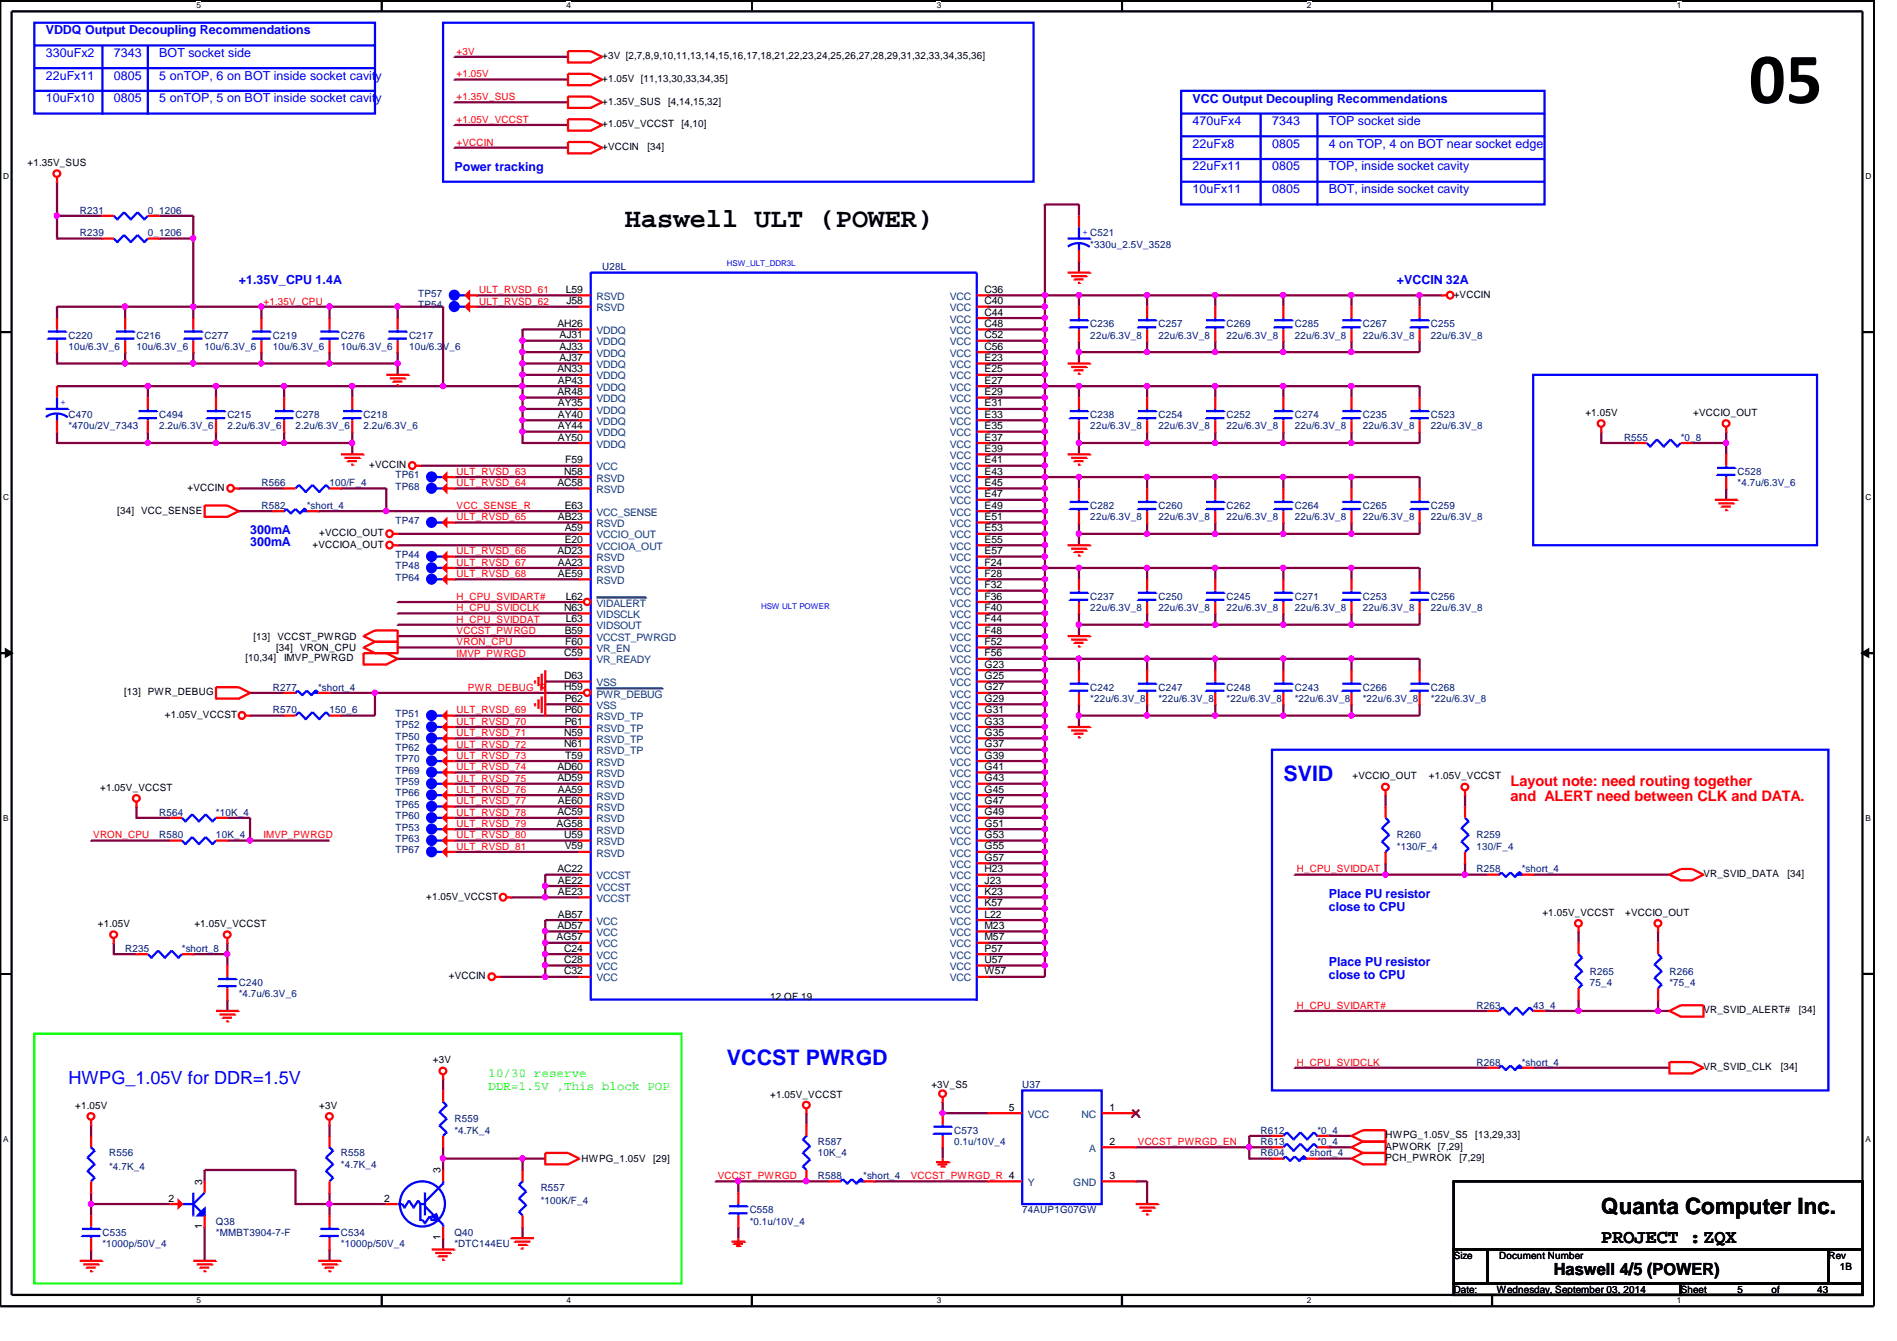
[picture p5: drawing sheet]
<svg xmlns="http://www.w3.org/2000/svg" width="297mm" height="210mm" viewBox="0 0 297 210" stroke-linecap="round" stroke-linejoin="round" font-family="sans-serif">
<defs><g id="words">
<text font-size="11.3" x="273.9" y="16.1">05</text>
<text font-size="4.2" x="97.8" y="35.6">Haswell ULT (POWER)</text>
<text font-size="3.5" x="250.7" y="189.9">Quanta Computer Inc.</text>
<g font-size="3.3" fill="#00f">
<text x="201" y="122.3">SVID</text>
<text x="113.8" y="166.7">VCCST PWRGD</text>
</g>
<text font-size="3" x="250.7" y="194.5">PROJECT :ZQX</text>
<text font-size="2.8" fill="#00f" x="10.7" y="169.7">HWPG_1.05V for DDR=1.5V</text>
<text font-size="2.6" x="243.3" y="199.6">Haswell 4/5 (POWER)</text>
<g font-size="2.3" fill="#f00">
<text x="236.5" y="123">Layout note: need routing together</text>
<text x="236.5" y="125.4">and ALERT need between CLK and DATA.</text>
</g>
<g font-size="1.9" fill="#00f">
<text x="7.2" y="5.4">VDDQ Output Decoupling Recommendations</text>
<text x="7.2" y="8.9">330uFx2</text>
<text x="17.8" y="8.9">7343</text>
<text x="24.9" y="8.9">BOT socket side</text>
<text x="7.2" y="16">10uFx10</text>
<text x="7.2" y="12.4">22uFx11</text>
<text x="17.8" y="16">0805</text>
<text x="17.8" y="12.4">0805</text>
<text x="24.9" y="12.4">5 onTOP, 6 on BOT inside socket cavity</text>
<text x="24.9" y="16">5 onTOP, 5 on BOT inside socket cavity</text>
<text x="186.7" y="16">VCC Output Decoupling Recommendations</text>
<text x="186.7" y="23.1">22uFx8</text>
<text x="186.7" y="19.6">470uFx4</text>
<text x="199.2" y="19.6">7343</text>
<text x="199.2" y="23.1">0805</text>
<text x="208.1" y="23.1">4 on TOP, 4 on BOT near socket edge</text>
<text x="208.1" y="19.6">TOP socket side</text>
<text x="71.2" y="26.7">Power tracking</text>
<text x="186.7" y="26.7">22uFx11</text>
<text x="199.2" y="26.7">0805</text>
<text x="208.1" y="26.7">TOP, inside socket cavity</text>
<text x="186.7" y="30.2">10uFx11</text>
<text x="199.2" y="30.2">0805</text>
<text x="208.1" y="30.2">BOT, inside socket cavity</text>
<text x="37.4" y="44.5">+1.35V_CPU 1.4A</text>
<text x="218.7" y="44.5">+VCCIN 32A</text>
<text x="39.2" y="83.6">300mA</text>
<text x="39.2" y="85.4">300mA</text>
<text x="208.1" y="140.5">Place PU resistor</text>
<text x="208.1" y="142.5">close to CPU</text>
<text x="208.1" y="151.2">Place PU resistor</text>
<text x="208.1" y="153.2">close to CPU</text>
</g>
<g font-size="1.9" fill="#0f0">
<text x="76.5" y="168.7">10/30 reserve</text>
<text x="76.5" y="170.6">DDR=1.5V ,This block POP</text>
</g>
<g font-size="1.6" fill="#f00">
<text x="71.5" y="8.6">+3V</text>
<text x="71.5" y="12.1">+1.05V</text>
<text x="71.5" y="15.7">+1.35V_SUS</text>
<text x="71.5" y="19.2">+1.05V_VCCST</text>
<text x="71.5" y="22.8">+VCCIN</text>
<text x="41.3" y="47.7">+1.35V_CPU</text>
<text x="75.1" y="45.9">ULT_RVSD_61</text>
<text x="75.1" y="47.7">ULT_RVSD_62</text>
<text x="71.5" y="74.3">ULT_RVSD_63</text>
<text x="71.5" y="76.1">ULT_RVSD_64</text>
<text x="71.5" y="79.7">VCC_SENSE_R</text>
<text x="71.5" y="81.4">ULT_RVSD_65</text>
<text x="71.5" y="86.8">ULT_RVSD_66</text>
<text x="71.5" y="88.6">ULT_RVSD_67</text>
<text x="71.5" y="93.9">H_CPU_SVIDART#</text>
<text x="71.5" y="95.7">H_CPU_SVIDCLK</text>
<text x="71.5" y="90.3">ULT_RVSD_68</text>
<text x="71.5" y="97.5">H_CPU_SVIDDAT</text>
<text x="71.5" y="99.2">VCCST_PWRGD</text>
<text x="71.5" y="101">VRON_CPU</text>
<text x="71.5" y="102.8">IMVP_PWRGD</text>
<text x="71.5" y="111.7">ULT_RVSD_69</text>
<text x="71.5" y="113.5">ULT_RVSD_70</text>
<text x="73.3" y="108.1">PWR_DEBUG_R</text>
<text x="71.5" y="115.2">ULT_RVSD_71</text>
<text x="71.5" y="117">ULT_RVSD_72</text>
<text x="71.5" y="118.8">ULT_RVSD_73</text>
<text x="71.5" y="120.6">ULT_RVSD_74</text>
<text x="71.5" y="122.3">ULT_RVSD_75</text>
<text x="71.5" y="124.1">ULT_RVSD_76</text>
<text x="71.5" y="125.9">ULT_RVSD_77</text>
<text x="14.6" y="131.2">VRON_CPU</text>
<text x="41.3" y="131.2">IMVP_PWRGD</text>
<text x="71.5" y="127.7">ULT_RVSD_78</text>
<text x="71.5" y="129.5">ULT_RVSD_79</text>
<text x="71.5" y="131.2">ULT_RVSD_80</text>
<text x="71.5" y="133">ULT_RVSD_81</text>
<text x="203.1" y="136.6">H_CPU_SVIDDAT</text>
<text x="203.1" y="157.9">H_CPU_SVIDART#</text>
<text x="203.1" y="166.8">H_CPU_SVIDCLK</text>
<text x="178.2" y="179.2">VCCST_PWRGD_EN</text>
<text x="112.4" y="184.6">VCCST_PWRGD</text>
<text x="142.6" y="184.6">VCCST_PWRGD_R 4</text>
</g>
<g font-size="1.6">
<text x="94.3" y="9.3">+3V [2,7,8,9,10,11,13,14,15,16,17,18,21,22,23,24,25,26,27,28,29,31,32,33,34,35,36]</text>
<text x="94.3" y="12.8">+1.05V [11,13,30,33,34,35]</text>
<text x="94.3" y="16.4">+1.35V_SUS</text>
<text x="104.6" y="16.4">[4,14,15,32]</text>
<text x="94.3" y="19.9">+1.05V_VCCST</text>
<text x="94.3" y="23.5">+VCCIN</text>
<text x="101.4" y="23.5">[34]</text>
<text x="106.7" y="19.9">[4,10]</text>
<text x="4.3" y="26">+1.35V_SUS</text>
<text x="88.6" y="45.8">L59</text>
<text x="88.7" y="47.6">J58</text>
<text x="154.2" y="45.8">C36</text>
<text x="154.2" y="47.6">C40</text>
<text x="227.6" y="46.6">+VCCIN</text>
<text x="87.3" y="51.2">AH26</text>
<text x="87.6" y="53">AJ31</text>
<text x="154.2" y="51.2">C48</text>
<text x="154.2" y="53">C52</text>
<text x="154.2" y="49.4">C44</text>
<text x="87.3" y="58.3">AN33</text>
<text x="87.6" y="56.5">AJ37</text>
<text x="87.6" y="54.7">AJ33</text>
<text x="154.2" y="54.7">C56</text>
<text x="154.2" y="56.5">E23</text>
<text x="154.2" y="58.3">E25</text>
<text x="87.3" y="61.8">AR48</text>
<text x="87.4" y="65.4">AY40</text>
<text x="87.4" y="63.6">AY35</text>
<text x="87.4" y="60.1">AP43</text>
<text x="154.2" y="63.6">E31</text>
<text x="154.2" y="65.4">E33</text>
<text x="154.2" y="60.1">E27</text>
<text x="154.2" y="61.8">E29</text>
<text x="248.2" y="65.1">+1.05V</text>
<text x="265.1" y="65.1">+VCCIO_OUT</text>
<text x="87.4" y="67.2">AY44</text>
<text x="87.4" y="69">AY50</text>
<text x="154.2" y="69">E37</text>
<text x="154.2" y="70.7">E39</text>
<text x="154.2" y="67.2">E35</text>
<text x="29.4" y="76.8">+VCCIN</text>
<text x="57.8" y="73.3">+VCCIN</text>
<text x="87.3" y="76.1">AC58</text>
<text x="88.3" y="74.3">N58</text>
<text x="88.5" y="72.5">F59</text>
<text x="154.2" y="77.9">E47</text>
<text x="154.2" y="72.5">E41</text>
<text x="154.2" y="74.3">E43</text>
<text x="154.2" y="76.1">E45</text>
<text x="18.4" y="80.4">[34]</text>
<text x="22.1" y="80.4">VCC_SENSE</text>
<text x="50" y="83.9">+VCCIO_OUT</text>
<text x="87.4" y="81.4">AB23</text>
<text x="88.4" y="83.2">A59</text>
<text x="88.4" y="79.6">E63</text>
<text x="154.2" y="81.4">E51</text>
<text x="154.2" y="83.2">E53</text>
<text x="154.2" y="79.6">E49</text>
<text x="48.9" y="85.7">+VCCIOA_OUT</text>
<text x="87.3" y="86.7">AD23</text>
<text x="87.4" y="88.5">AA23</text>
<text x="88.4" y="85">E20</text>
<text x="154.2" y="88.5">F24</text>
<text x="154.2" y="86.7">E57</text>
<text x="154.2" y="85">E55</text>
<text x="87.4" y="90.3">AE59</text>
<text x="88.3" y="95.6">N63</text>
<text x="88.6" y="93.9">L62</text>
<text x="154.2" y="95.6">F40</text>
<text x="154.2" y="90.3">F28</text>
<text x="154.2" y="92.1">F32</text>
<text x="154.2" y="93.9">F36</text>
<text x="39.7" y="100.1">[13]</text>
<text x="43.3" y="101.9">[34]</text>
<text x="43.4" y="100.1">VCCST_PWRGD</text>
<text x="47" y="101.9">VRON_CPU</text>
<text x="88.4" y="99.2">B59</text>
<text x="88.5" y="101">F60</text>
<text x="88.6" y="97.4">L63</text>
<text x="154.2" y="101">F52</text>
<text x="154.2" y="99.2">F48</text>
<text x="154.2" y="97.4">F44</text>
<text x="38.4" y="103.5">[10,34]</text>
<text x="44.5" y="103.5">IMVP_PWRGD</text>
<text x="88.3" y="102.7">C59</text>
<text x="88.3" y="106.3">D63</text>
<text x="154.2" y="106.3">G25</text>
<text x="154.2" y="104.5">G23</text>
<text x="154.2" y="102.7">F56</text>
<text x="19.4" y="108.8">[13]</text>
<text x="23.2" y="108.8">PWR_DEBUG</text>
<text x="25.8" y="112.4">+1.05V_VCCST</text>
<text x="88.3" y="108.1">H59</text>
<text x="88.4" y="109.9">P62</text>
<text x="88.4" y="111.6">P60</text>
<text x="88.4" y="113.4">P61</text>
<text x="154.2" y="113.4">G33</text>
<text x="154.2" y="109.9">G29</text>
<text x="154.2" y="111.6">G31</text>
<text x="154.2" y="108.1">G27</text>
<text x="88.3" y="115.2">N59</text>
<text x="88.3" y="117">N61</text>
<text x="88.5" y="118.7">T59</text>
<text x="154.2" y="118.7">G39</text>
<text x="154.2" y="117">G37</text>
<text x="154.2" y="115.2">G35</text>
<text x="15.7" y="123.8">+1.05V_VCCST</text>
<text x="87.3" y="122.3">AD59</text>
<text x="87.3" y="120.5">AD60</text>
<text x="87.4" y="124.1">AA59</text>
<text x="87.4" y="125.9">AE60</text>
<text x="154.2" y="124.1">G45</text>
<text x="154.2" y="125.9">G47</text>
<text x="154.2" y="122.3">G43</text>
<text x="154.2" y="120.5">G41</text>
<text x="211.8" y="122">+VCCIO_OUT</text>
<text x="223.7" y="122">+1.05V_VCCST</text>
<text x="87.2" y="129.4">AG58</text>
<text x="87.3" y="127.6">AC59</text>
<text x="88.3" y="131.2">U59</text>
<text x="154.2" y="127.6">G49</text>
<text x="154.2" y="129.4">G51</text>
<text x="154.2" y="131.2">G53</text>
<text x="87.3" y="136.5">AC22</text>
<text x="88.4" y="133">V59</text>
<text x="154.2" y="136.5">H23</text>
<text x="154.2" y="133">G55</text>
<text x="154.2" y="134.7">G57</text>
<text x="266.7" y="137.3">VR_SVID_DATA</text>
<text x="279.9" y="137.3">[34]</text>
<text x="66.7" y="140.8">+1.05V_VCCST</text>
<text x="87.4" y="143.6">AB57</text>
<text x="87.4" y="140.1">AE23</text>
<text x="87.4" y="138.3">AE22</text>
<text x="154.2" y="143.6">L22</text>
<text x="154.2" y="141.9">K57</text>
<text x="154.2" y="138.3">J23</text>
<text x="154.2" y="140.1">K23</text>
<text x="241.5" y="143.3">+1.05V_VCCST</text>
<text x="254.5" y="143.3">+VCCIO_OUT</text>
<text x="15.3" y="145.1">+1.05V</text>
<text x="30.4" y="145.1">+1.05V_VCCST</text>
<text x="87.2" y="147.2">AG57</text>
<text x="87.3" y="145.4">AD57</text>
<text x="88.3" y="149">C24</text>
<text x="154.2" y="145.4">M23</text>
<text x="154.2" y="147.2">M57</text>
<text x="154.2" y="149">P57</text>
<text x="70.3" y="153.3">+VCCIN</text>
<text x="88.3" y="150.7">C28</text>
<text x="88.3" y="152.5">C32</text>
<text x="154.2" y="152.5">W57</text>
<text x="154.2" y="150.7">U57</text>
<text x="120.6" y="156.5">12 OF 19</text>
<text x="266.7" y="158.6">VR_SVID_ALERT#</text>
<text x="281.7" y="158.6">[34]</text>
<text x="67.8" y="166.5">+3V</text>
<text x="266.7" y="167.5">VR_SVID_CLK</text>
<text x="278.8" y="167.5">[34]</text>
<text x="11.8" y="173.6">+1.05V</text>
<text x="50" y="173.6">+3V</text>
<text x="120.6" y="171.8">+1.05V_VCCST</text>
<text x="145.8" y="170.3">+3V_S5</text>
<text x="157.9" y="173.9">5</text>
<text x="173.7" y="173.9">1</text>
<text x="173.7" y="179.2">2</text>
<text x="217" y="180">APWORK [7,29]</text>
<text x="217" y="178.2">HWPG_1.05V_S5</text>
<text x="231" y="178.2">[13,29,33]</text>
<text x="31.7" y="185.5" transform="rotate(-90 31.7 185.5)">3</text>
<text x="69" y="183.7" transform="rotate(-90 69 183.7)">3</text>
<text x="91.1" y="181.9">HWPG_1.05V</text>
<text x="102.3" y="181.9">[29]</text>
<text x="173.7" y="184.5">3</text>
<text x="217" y="181.7">PCH_PWROK</text>
<text x="228.5" y="181.7">[7,29]</text>
<text x="26.4" y="188.1">2</text>
<text x="60.2" y="188.1">2</text>
<text x="31.7" y="192.4" transform="rotate(-90 31.7 192.4)">1</text>
<text x="69" y="194.1" transform="rotate(-90 69 194.1)">1</text>
<text x="227.6" y="197">Size</text>
<text x="234.7" y="197">Document Number</text>
<text x="286.3" y="197">Rev</text>
<text x="227.6" y="202.4">Date:</text>
<text x="234.4" y="202.4">Wednesday, September 03, 2014</text>
<text x="263.2" y="202.4">Sheet</text>
<text x="272.1" y="202.4">5</text>
<text x="277.4" y="202.4">of</text>
<text x="284.5" y="202.4">43</text>
<text x="288.1" y="198.8">1B</text>
</g>
<g font-size="1.6" fill="#000080">
<text x="12.5" y="33.4">R231</text>
<text x="23.2" y="33.4">0_1206</text>
<text x="12.5" y="37">R239</text>
<text x="23.2" y="37">0_1206</text>
<text x="170.7" y="38.8">*330u_2.5V_3528</text>
<text x="65.5" y="46.4">TP57</text>
<text x="94.3" y="42.3">U28L</text>
<text x="10.7" y="53">C220</text>
<text x="21.4" y="53">C216</text>
<text x="32" y="53">C277</text>
<text x="42.7" y="53">C219</text>
<text x="53.4" y="53">C276</text>
<text x="64" y="53">C217</text>
<text x="65.5" y="48.2">TP54</text>
<text x="170.7" y="51.2">C236</text>
<text x="170.7" y="53">22u/6.3V_8</text>
<text x="181.4" y="51.2">C257</text>
<text x="181.4" y="53">22u/6.3V_8</text>
<text x="192.1" y="51.2">C269</text>
<text x="192.1" y="53">22u/6.3V_8</text>
<text x="202.7" y="51.2">C285</text>
<text x="202.7" y="53">22u/6.3V_8</text>
<text x="213.4" y="51.2">C267</text>
<text x="213.4" y="53">22u/6.3V_8</text>
<text x="224.1" y="51.2">C255</text>
<text x="224.1" y="53">22u/6.3V_8</text>
<text x="10.7" y="54.8">10u/6.3V_6</text>
<text x="21.4" y="54.8">10u/6.3V_6</text>
<text x="32" y="54.8">10u/6.3V_6</text>
<text x="42.7" y="54.8">10u/6.3V_6</text>
<text x="53.4" y="54.8">10u/6.3V_6</text>
<text x="64" y="54.8">10u/6.3V_6</text>
<text x="10.7" y="65.4">C470</text>
<text x="24.9" y="65.4">C494</text>
<text x="35.6" y="65.4">C215</text>
<text x="46.3" y="65.4">C278</text>
<text x="56.9" y="65.4">C218</text>
<text x="170.7" y="65.4">C238</text>
<text x="181.4" y="65.4">C254</text>
<text x="192.1" y="65.4">C252</text>
<text x="202.7" y="65.4">C274</text>
<text x="213.4" y="65.4">C235</text>
<text x="224.1" y="65.4">C523</text>
<text x="10.7" y="67.2">*470u/2V_7343</text>
<text x="24.9" y="67.2">2.2u/6.3V_6</text>
<text x="35.6" y="67.2">2.2u/6.3V_6</text>
<text x="46.3" y="67.2">2.2u/6.3V_6</text>
<text x="56.9" y="67.2">2.2u/6.3V_6</text>
<text x="170.7" y="67.2">22u/6.3V_8</text>
<text x="181.4" y="67.2">22u/6.3V_8</text>
<text x="192.1" y="67.2">22u/6.3V_8</text>
<text x="202.7" y="67.2">22u/6.3V_8</text>
<text x="213.4" y="67.2">22u/6.3V_8</text>
<text x="224.1" y="67.2">22u/6.3V_8</text>
<text x="254.3" y="69">R555</text>
<text x="263.2" y="69">*0_8</text>
<text x="40.9" y="76.1">R566</text>
<text x="51.6" y="76.1">100/F_4</text>
<text x="61.9" y="76.7">TP68</text>
<text x="61.9" y="74.9">TP61</text>
<text x="272.1" y="74.3">C528</text>
<text x="272.1" y="76.1">*4.7u/6.3V_6</text>
<text x="40.9" y="79.7">R582</text>
<text x="48" y="79.7">*short_4</text>
<text x="61.9" y="82">TP47</text>
<text x="170.7" y="79.7">C282</text>
<text x="170.7" y="81.4">22u/6.3V_8</text>
<text x="181.4" y="79.7">C260</text>
<text x="181.4" y="81.4">22u/6.3V_8</text>
<text x="192.1" y="79.7">C262</text>
<text x="192.1" y="81.4">22u/6.3V_8</text>
<text x="202.7" y="79.7">C264</text>
<text x="202.7" y="81.4">22u/6.3V_8</text>
<text x="213.4" y="79.7">C265</text>
<text x="213.4" y="81.4">22u/6.3V_8</text>
<text x="224.1" y="79.7">C259</text>
<text x="224.1" y="81.4">22u/6.3V_8</text>
<text x="61.9" y="87.3">TP44</text>
<text x="61.9" y="89.1">TP48</text>
<text x="61.9" y="90.9">TP64</text>
<text x="170.7" y="93.9">C237</text>
<text x="170.7" y="95.7">22u/6.3V_8</text>
<text x="181.4" y="93.9">C250</text>
<text x="181.4" y="95.7">22u/6.3V_8</text>
<text x="192.1" y="93.9">C245</text>
<text x="192.1" y="95.7">22u/6.3V_8</text>
<text x="202.7" y="93.9">C271</text>
<text x="202.7" y="95.7">22u/6.3V_8</text>
<text x="213.4" y="93.9">C253</text>
<text x="213.4" y="95.7">22u/6.3V_8</text>
<text x="224.1" y="93.9">C256</text>
<text x="224.1" y="95.7">22u/6.3V_8</text>
<text x="42.7" y="111.7">R570</text>
<text x="42.7" y="108.1">R277</text>
<text x="49.8" y="108.1">*short_4</text>
<text x="51.6" y="111.7">150_6</text>
<text x="61.9" y="112.2">TP51</text>
<text x="170.7" y="108.1">C242</text>
<text x="170.7" y="109.9">*22u/6.3V_8</text>
<text x="181.4" y="108.1">C247</text>
<text x="181.4" y="109.9">*22u/6.3V_8</text>
<text x="192.1" y="108.1">C248</text>
<text x="192.1" y="109.9">*22u/6.3V_8</text>
<text x="202.7" y="108.1">C243</text>
<text x="202.7" y="109.9">*22u/6.3V_8</text>
<text x="213.4" y="108.1">C266</text>
<text x="213.4" y="109.9">*22u/6.3V_8</text>
<text x="224.1" y="108.1">C268</text>
<text x="224.1" y="109.9">*22u/6.3V_8</text>
<text x="61.9" y="119.3">TP70</text>
<text x="61.9" y="115.8">TP50</text>
<text x="61.9" y="114">TP52</text>
<text x="61.9" y="117.6">TP62</text>
<text x="61.9" y="121.1">TP69</text>
<text x="61.9" y="122.9">TP59</text>
<text x="61.9" y="124.7">TP66</text>
<text x="24.9" y="131.2">R580</text>
<text x="24.9" y="127.7">R564</text>
<text x="33.8" y="131.2">10K_4</text>
<text x="33.8" y="127.7">*10K_4</text>
<text x="61.9" y="126.4">TP65</text>
<text x="61.9" y="130">TP53</text>
<text x="61.9" y="128.2">TP60</text>
<text x="61.9" y="131.8">TP63</text>
<text x="218.7" y="131.2">R260</text>
<text x="231.2" y="131.2">R259</text>
<text x="61.9" y="133.6">TP67</text>
<text x="218.7" y="133">*130/F_4</text>
<text x="231.2" y="136.6">R258</text>
<text x="231.2" y="133">130/F_4</text>
<text x="238.3" y="136.6">*short_4</text>
<text x="19.6" y="149">R235</text>
<text x="28.5" y="149">*short_8</text>
<text x="37.4" y="154.3">C240</text>
<text x="249" y="152.6">R265</text>
<text x="249" y="154.3">75_4</text>
<text x="261.4" y="152.6">R266</text>
<text x="261.4" y="154.3">*75_4</text>
<text x="37.4" y="156.1">*4.7u/6.3V_6</text>
<text x="231.2" y="157.9">R263</text>
<text x="240.1" y="157.9">43_4</text>
<text x="231.2" y="166.8">R268</text>
<text x="238.3" y="166.8">*short_4</text>
<text x="160.1" y="170.3">U37</text>
<text x="71.2" y="175.7">R559</text>
<text x="71.2" y="177.5">*4.7K_4</text>
<text x="128.1" y="179.2">R587</text>
<text x="149.4" y="177.5">C573</text>
<text x="149.4" y="179.2">0.1u/10V_4</text>
<text x="197.4" y="179.2">R613</text>
<text x="197.4" y="177.5">R612</text>
<text x="206.3" y="179.2">*0_4</text>
<text x="206.3" y="177.5">*0_4</text>
<text x="17.1" y="181">R556</text>
<text x="17.1" y="183.1">*4.7K_4</text>
<text x="53.4" y="181">R558</text>
<text x="53.4" y="182.8">*4.7K_4</text>
<text x="128.1" y="184.6">R588</text>
<text x="128.1" y="181">10K_4</text>
<text x="135.2" y="184.6">*short_4</text>
<text x="197.4" y="181">R604</text>
<text x="204.5" y="181">*short_4</text>
<text x="33.8" y="191.7">Q38</text>
<text x="84.7" y="186.4">R557</text>
<text x="84.7" y="188.5">*100K/F_4</text>
<text x="117.4" y="189.9">C558</text>
<text x="117.4" y="191.7">*0.1u/10V_4</text>
<text x="160.1" y="189.9">74AUP1G07GW</text>
<text x="16" y="193.5">C535</text>
<text x="16" y="195.2">*1000p/50V_4</text>
<text x="33.8" y="193.5">*MMBT3904-7-F</text>
<text x="53.4" y="193.5">C534</text>
<text x="53.4" y="195.2">*1000p/50V_4</text>
<text x="71.2" y="195.2">*DTC144EU</text>
<text x="71.2" y="193.5">Q40</text>
</g>
<g font-size="1.6" fill="#00f">
<text x="169.5" y="36.8">+ C521</text>
<text x="9.5" y="63.5">+</text>
</g>
<g font-size="1.6" fill="#004080">
<text x="93.4" y="46.9">RSVD</text>
<text x="148.7" y="46.9">VCC</text>
<text x="93.4" y="52.3">VDDQ</text>
<text x="93.4" y="48.7">RSVD</text>
<text x="148.7" y="52.3">VCC</text>
<text x="148.7" y="48.7">VCC</text>
<text x="148.7" y="50.5">VCC</text>
<text x="93.4" y="59.4">VDDQ</text>
<text x="93.4" y="57.6">VDDQ</text>
<text x="93.4" y="55.8">VDDQ</text>
<text x="93.4" y="54.1">VDDQ</text>
<text x="148.7" y="55.8">VCC</text>
<text x="148.7" y="57.6">VCC</text>
<text x="148.7" y="59.4">VCC</text>
<text x="148.7" y="54.1">VCC</text>
<text x="93.4" y="64.7">VDDQ</text>
<text x="93.4" y="62.9">VDDQ</text>
<text x="93.4" y="61.2">VDDQ</text>
<text x="148.7" y="64.7">VCC</text>
<text x="148.7" y="61.2">VCC</text>
<text x="148.7" y="62.9">VCC</text>
<text x="93.4" y="68.3">VDDQ</text>
<text x="93.4" y="66.5">VDDQ</text>
<text x="93.4" y="70.1">VDDQ</text>
<text x="148.7" y="70.1">VCC</text>
<text x="148.7" y="71.8">VCC</text>
<text x="148.7" y="66.5">VCC</text>
<text x="148.7" y="68.3">VCC</text>
<text x="93.4" y="77.2">RSVD</text>
<text x="93.4" y="73.6">VCC</text>
<text x="93.4" y="75.4">RSVD</text>
<text x="148.7" y="73.6">VCC</text>
<text x="148.7" y="75.4">VCC</text>
<text x="148.7" y="77.2">VCC</text>
<text x="93.4" y="82.5">RSVD</text>
<text x="93.4" y="80.7">VCC_SENSE</text>
<text x="148.7" y="82.5">VCC</text>
<text x="148.7" y="79">VCC</text>
<text x="148.7" y="80.7">VCC</text>
<text x="93.4" y="84.3">VCCIO_OUT</text>
<text x="93.4" y="86.1">VCCIOA_OUT</text>
<text x="93.4" y="87.8">RSVD</text>
<text x="93.4" y="89.6">RSVD</text>
<text x="148.7" y="89.6">VCC</text>
<text x="148.7" y="87.8">VCC</text>
<text x="148.7" y="84.3">VCC</text>
<text x="148.7" y="86.1">VCC</text>
<text x="93.4" y="91.4">RSVD</text>
<text x="93.4" y="95">VIDALERT</text>
<text x="148.7" y="91.4">VCC</text>
<text x="148.7" y="93.2">VCC</text>
<text x="148.7" y="95">VCC</text>
<text x="93.4" y="100.3">VCCST_PWRGD</text>
<text x="93.4" y="98.5">VIDSOUT</text>
<text x="93.4" y="96.7">VIDSCLK</text>
<text x="148.7" y="100.3">VCC</text>
<text x="148.7" y="98.5">VCC</text>
<text x="148.7" y="96.7">VCC</text>
<text x="93.4" y="102.1">VR_EN</text>
<text x="93.4" y="103.8">VR_READY</text>
<text x="93.4" y="107.4">VSS</text>
<text x="148.7" y="107.4">VCC</text>
<text x="148.7" y="105.6">VCC</text>
<text x="148.7" y="102.1">VCC</text>
<text x="148.7" y="103.8">VCC</text>
<text x="93.4" y="111">VSS</text>
<text x="93.4" y="112.7">RSVD_TP</text>
<text x="93.4" y="109.2">PWR_DEBUG</text>
<text x="148.7" y="111">VCC</text>
<text x="148.7" y="112.7">VCC</text>
<text x="148.7" y="109.2">VCC</text>
<text x="93.4" y="114.5">RSVD_TP</text>
<text x="93.4" y="116.3">RSVD_TP</text>
<text x="93.4" y="118.1">RSVD_TP</text>
<text x="93.4" y="119.8">RSVD</text>
<text x="148.7" y="119.8">VCC</text>
<text x="148.7" y="118.1">VCC</text>
<text x="148.7" y="116.3">VCC</text>
<text x="148.7" y="114.5">VCC</text>
<text x="93.4" y="125.2">RSVD</text>
<text x="93.4" y="123.4">RSVD</text>
<text x="93.4" y="121.6">RSVD</text>
<text x="148.7" y="125.2">VCC</text>
<text x="148.7" y="123.4">VCC</text>
<text x="148.7" y="121.6">VCC</text>
<text x="93.4" y="130.5">RSVD</text>
<text x="93.4" y="127">RSVD</text>
<text x="93.4" y="128.7">RSVD</text>
<text x="148.7" y="128.7">VCC</text>
<text x="148.7" y="130.5">VCC</text>
<text x="148.7" y="127">VCC</text>
<text x="93.4" y="134.1">RSVD</text>
<text x="93.4" y="132.3">RSVD</text>
<text x="93.4" y="137.6">VCCST</text>
<text x="148.7" y="137.6">VCC</text>
<text x="148.7" y="134.1">VCC</text>
<text x="148.7" y="135.8">VCC</text>
<text x="148.7" y="132.3">VCC</text>
<text x="93.4" y="139.4">VCCST</text>
<text x="93.4" y="141.2">VCCST</text>
<text x="148.7" y="143">VCC</text>
<text x="148.7" y="139.4">VCC</text>
<text x="148.7" y="141.2">VCC</text>
<text x="93.4" y="148.3">VCC</text>
<text x="93.4" y="144.7">VCC</text>
<text x="93.4" y="146.5">VCC</text>
<text x="148.7" y="146.5">VCC</text>
<text x="148.7" y="148.3">VCC</text>
<text x="148.7" y="144.7">VCC</text>
<text x="93.4" y="150.1">VCC</text>
<text x="93.4" y="153.6">VCC</text>
<text x="93.4" y="151.8">VCC</text>
<text x="148.7" y="153.6">VCC</text>
<text x="148.7" y="151.8">VCC</text>
<text x="148.7" y="150.1">VCC</text>
<text x="160.9" y="175">VCC</text>
<text x="169.3" y="175">NC</text>
<text x="160.9" y="185.6">Y</text>
<text x="168.1" y="185.6">GND</text>
<text x="170.6" y="180.3">A</text>
</g>
<g font-size="1.3">
<text x="30.8" y="1.3">5</text>
<text x="88.7" y="1.3">4</text>
<text x="146.7" y="1.3">3</text>
<text x="204.6" y="1.3">2</text>
<text x="262.6" y="1.3">1</text>
<text x=".5" y="28">D</text>
<text x="292.1" y="28">D</text>
<text x=".5" y="78.2">C</text>
<text x="292.1" y="78.2">C</text>
<text x=".5" y="128.5">B</text>
<text x="292.1" y="128.5">B</text>
<text x=".5" y="178.7">A</text>
<text x="292.1" y="178.7">A</text>
<text x="30.8" y="204">5</text>
<text x="88.7" y="204">4</text>
<text x="146.7" y="204">3</text>
<text x="204.6" y="204">2</text>
<text x="262.6" y="204">1</text>
</g>
<g font-size="1.3" fill="#00f">
<text x="113.8" y="41.7">HSW_ULT_DDR3L</text>
<text x="119.2" y="95.4">HSW ULT POWER</text>
</g>
</g></defs>
<path d="M0 0h293.4" fill="none" stroke="#000" stroke-width="1.4"/>
<path d="M0 0v204.5h293.4v-204.5M1.8 1.8h289.8v200.9h-289.8z" fill="none" stroke="#000" stroke-width=".35"/>
<g fill="#fff">
<path d="M30.8 .2h.7v1.4h-.7z"/>
<path d="M30.8 202.9h.7v1.4h-.7z"/>
</g>
<path d="M59.8 0v1.8M59.8 202.7v1.8" fill="none" stroke="#000" stroke-width=".35"/>
<g fill="#fff">
<path d="M88.7 .2h.7v1.4h-.7z"/>
<path d="M88.7 202.9h.7v1.4h-.7z"/>
</g>
<path d="M117.7 0v1.8M117.7 202.7v1.8" fill="none" stroke="#000" stroke-width=".35"/>
<g fill="#fff">
<path d="M146.7 .2h.7v1.4h-.7z"/>
<path d="M146.7 202.9h.7v1.4h-.7z"/>
</g>
<path d="M175.7 0v1.8M175.7 202.7v1.8" fill="none" stroke="#000" stroke-width=".35"/>
<g fill="#fff">
<path d="M204.6 .2h.7v1.4h-.7z"/>
<path d="M204.6 202.9h.7v1.4h-.7z"/>
</g>
<path d="M233.6 0v1.8M233.6 202.7v1.8" fill="none" stroke="#000" stroke-width=".35"/>
<g fill="#fff">
<path d="M262.6 .2h.7v1.4h-.7z"/>
<path d="M262.6 202.9h.7v1.4h-.7z"/>
<path d="M.5 26.9h.9v1.4h-.9z"/>
<path d="M292.1 26.9h.9v1.4h-.9z"/>
<path d="M.5 77.1h.9v1.4h-.9z"/>
<path d="M292.1 77.1h.9v1.4h-.9z"/>
</g>
<path d="M0 52h1.8M291.6 52h1.8" fill="none" stroke="#000" stroke-width=".35"/>
<g fill="#fff">
<path d="M.5 127.3h.8v1.4h-.8z"/>
<path d="M292.1 127.3h.8v1.4h-.8z"/>
</g>
<path d="M0 102.2h1.8M.9 101.7l.9 .5-.9 .5zM291.6 102.2l.9-.5v1zM291.6 102.2h1.8" fill="none" stroke="#000" stroke-width=".35"/>
<path d="M.9 101.7l.9 .5-.9 .5zM291.6 102.2l.9-.5v1z" fill="#000"/>
<g fill="#fff">
<path d="M.5 177.5h.8v1.4h-.8z"/>
<path d="M292.1 177.5h.8v1.4h-.8z"/>
</g>
<path d="M0 152.4h1.8M291.6 152.4h1.8" fill="none" stroke="#000" stroke-width=".35"/>
<g fill="none" stroke="#00f" stroke-width=".35">
<path d="M5.4 3.6h53.3v14.2h-53.3zM5.4 14.2h53.3M5.4 10.7h53.3M5.4 7.1h53.3M16 7.1v10.7M23.2 7.1v10.7M69.4 3.6h92.4v24.8h-92.4zM185 14.2h56.8v17.8h-56.8zM185 17.8h56.8M197.4 17.8v14.2M206.3 17.8v14.2M185 28.4h56.8"/>
<path d="M185 24.9h56.8M185 21.3h56.8M240.1 58.7h44.4v26.6h-44.4zM199.2 117.3h87.1v53.4h-87.1z"/>
</g>
<path d="M5.4 161.8h101.3v39.1h-101.3z" fill="none" stroke="#0f0" stroke-width=".35"/>
<path d="M81.8 55.1v1.8M81.8 62.2v3.6h8.9M81.8 64h8.9" fill="none" stroke="#800040" stroke-width=".35"/>
<circle cx="81.8" cy="65.8" r=".32" fill="#f0f"/>
<circle cx="81.8" cy="65.8" r=".32" fill="none" stroke="#f0f" stroke-width=".35"/>
<circle cx="81.8" cy="64" r=".32" fill="#f0f"/>
<circle cx="81.8" cy="64" r=".32" fill="none" stroke="#f0f" stroke-width=".35"/>
<path d="M81.8 51.6v1.7h8.9" fill="none" stroke="#800040" stroke-width=".35"/>
<circle cx="81.8" cy="53.3" r=".32" fill="#f0f"/>
<circle cx="81.8" cy="53.3" r=".32" fill="none" stroke="#f0f" stroke-width=".35"/>
<path d="M90.7 67.6h-8.9v1.7h8.9" fill="none" stroke="#800040" stroke-width=".35"/>
<circle cx="81.8" cy="67.5" r=".32" fill="#f0f"/>
<circle cx="81.8" cy="67.5" r=".32" fill="none" stroke="#f0f" stroke-width=".35"/>
<path d="M81.8 53.3v1.8h8.9" fill="none" stroke="#800040" stroke-width=".35"/>
<circle cx="81.8" cy="55.1" r=".32" fill="#f0f"/>
<circle cx="81.8" cy="55.1" r=".32" fill="none" stroke="#f0f" stroke-width=".35"/>
<path d="M81.8 58.7h8.9M81.8 65.8v1.8" fill="none" stroke="#800040" stroke-width=".35"/>
<circle cx="81.8" cy="58.6" r=".32" fill="#f0f"/>
<circle cx="81.8" cy="58.6" r=".32" fill="none" stroke="#f0f" stroke-width=".35"/>
<path d="M90.7 56.9h-8.9v3.6h8.9" fill="none" stroke="#800040" stroke-width=".35"/>
<circle cx="81.8" cy="56.9" r=".32" fill="#f0f"/>
<circle cx="81.8" cy="56.9" r=".32" fill="none" stroke="#f0f" stroke-width=".35"/>
<path d="M81.8 51.6h8.9M81.8 62.2h8.9" fill="none" stroke="#800040" stroke-width=".35"/>
<circle cx="81.8" cy="62.2" r=".32" fill="#f0f"/>
<circle cx="81.8" cy="62.2" r=".32" fill="none" stroke="#f0f" stroke-width=".35"/>
<path d="M65.8 72.9h24.9M81.8 60.5v1.7M85.4 149.4h5.3" fill="none" stroke="#800040" stroke-width=".35"/>
<circle cx="85.4" cy="149.3" r=".32" fill="#f0f"/>
<circle cx="85.4" cy="149.3" r=".32" fill="none" stroke="#f0f" stroke-width=".35"/>
<path d="M85.4 147.6v1.8M85.4 151.1h5.3" fill="none" stroke="#800040" stroke-width=".35"/>
<circle cx="85.4" cy="151.1" r=".32" fill="#f0f"/>
<circle cx="85.4" cy="151.1" r=".32" fill="none" stroke="#f0f" stroke-width=".35"/>
<path d="M85.4 149.4v1.7M85.4 147.6h5.3" fill="none" stroke="#800040" stroke-width=".35"/>
<circle cx="85.4" cy="147.5" r=".32" fill="#f0f"/>
<circle cx="85.4" cy="147.5" r=".32" fill="none" stroke="#f0f" stroke-width=".35"/>
<path d="M85.4 151.1v1.8h5.3M90.7 144h-5.3v1.8h5.3" fill="none" stroke="#800040" stroke-width=".35"/>
<circle cx="85.4" cy="145.8" r=".32" fill="#f0f"/>
<circle cx="85.4" cy="145.8" r=".32" fill="none" stroke="#f0f" stroke-width=".35"/>
<path d="M250.7 67.6v1.7M265 69.3h5.3M270.3 76.5v1.7M85.4 145.8v1.8" fill="none" stroke="#800040" stroke-width=".35"/>
<circle cx="270.3" cy="69.3" r=".32" fill="#f0f"/>
<circle cx="270.3" cy="69.3" r=".32" fill="none" stroke="#f0f" stroke-width=".35"/>
<path d="M250.7 69.3h5.4M270.3 69.3v1.8M202.7 136.9h14.3" fill="none" stroke="#800040" stroke-width=".35"/>
<circle cx="216.9" cy="136.9" r=".32" fill="#f0f"/>
<circle cx="216.9" cy="136.9" r=".32" fill="none" stroke="#f0f" stroke-width=".35"/>
<path d="M217 124.5v1.7M229.4 136.9h3.6M240.1 136.9h21.3M202.7 158.2h30.3M247.2 158.2h14.2M259.6 145.8v1.8M259.6 156.5v1.7M202.7 167.1h30.3M240.1 167.1h21.3" fill="none" stroke="#800040" stroke-width=".35"/>
<circle cx="259.6" cy="158.2" r=".32" fill="#f0f"/>
<circle cx="259.6" cy="158.2" r=".32" fill="none" stroke="#f0f" stroke-width=".35"/>
<circle cx="247.2" cy="158.2" r=".32" fill="#f0f"/>
<circle cx="247.2" cy="158.2" r=".32" fill="none" stroke="#f0f" stroke-width=".35"/>
<path d="M154.7 104.9h8.9M163.6 101.3v1.8h5.3" fill="none" stroke="#800040" stroke-width=".35"/>
<circle cx="163.6" cy="104.9" r=".32" fill="#f0f"/>
<circle cx="163.6" cy="104.9" r=".32" fill="none" stroke="#f0f" stroke-width=".35"/>
<path d="M154.7 99.6h8.9" fill="none" stroke="#800040" stroke-width=".35"/>
<circle cx="163.6" cy="99.5" r=".32" fill="#f0f"/>
<circle cx="163.6" cy="99.5" r=".32" fill="none" stroke="#f0f" stroke-width=".35"/>
<path d="M154.7 106.7h8.9" fill="none" stroke="#800040" stroke-width=".35"/>
<circle cx="163.6" cy="106.7" r=".32" fill="#f0f"/>
<circle cx="163.6" cy="106.7" r=".32" fill="none" stroke="#f0f" stroke-width=".35"/>
<path d="M154.7 101.3h8.9" fill="none" stroke="#800040" stroke-width=".35"/>
<circle cx="163.6" cy="101.3" r=".32" fill="#f0f"/>
<circle cx="163.6" cy="101.3" r=".32" fill="none" stroke="#f0f" stroke-width=".35"/>
<path d="M154.7 108.5h8.9" fill="none" stroke="#800040" stroke-width=".35"/>
<circle cx="163.6" cy="108.4" r=".32" fill="#f0f"/>
<circle cx="163.6" cy="108.4" r=".32" fill="none" stroke="#f0f" stroke-width=".35"/>
<path d="M154.7 94.2h8.9M154.7 103.1h8.9" fill="none" stroke="#800040" stroke-width=".35"/>
<circle cx="163.6" cy="94.2" r=".32" fill="#f0f"/>
<circle cx="163.6" cy="94.2" r=".32" fill="none" stroke="#f0f" stroke-width=".35"/>
<path d="M154.7 88.9h8.9" fill="none" stroke="#800040" stroke-width=".35"/>
<circle cx="163.6" cy="88.9" r=".32" fill="#f0f"/>
<circle cx="163.6" cy="88.9" r=".32" fill="none" stroke="#f0f" stroke-width=".35"/>
<path d="M154.7 115.6h8.9" fill="none" stroke="#800040" stroke-width=".35"/>
<circle cx="163.6" cy="115.5" r=".32" fill="#f0f"/>
<circle cx="163.6" cy="115.5" r=".32" fill="none" stroke="#f0f" stroke-width=".35"/>
<path d="M154.7 110.2h8.9" fill="none" stroke="#800040" stroke-width=".35"/>
<circle cx="163.6" cy="110.2" r=".32" fill="#f0f"/>
<circle cx="163.6" cy="110.2" r=".32" fill="none" stroke="#f0f" stroke-width=".35"/>
<path d="M154.7 117.3h8.9" fill="none" stroke="#800040" stroke-width=".35"/>
<circle cx="163.6" cy="117.3" r=".32" fill="#f0f"/>
<circle cx="163.6" cy="117.3" r=".32" fill="none" stroke="#f0f" stroke-width=".35"/>
<path d="M154.7 112h8.9" fill="none" stroke="#800040" stroke-width=".35"/>
<circle cx="163.6" cy="112" r=".32" fill="#f0f"/>
<circle cx="163.6" cy="112" r=".32" fill="none" stroke="#f0f" stroke-width=".35"/>
<path d="M154.7 119.1h8.9" fill="none" stroke="#800040" stroke-width=".35"/>
<circle cx="163.6" cy="119.1" r=".32" fill="#f0f"/>
<circle cx="163.6" cy="119.1" r=".32" fill="none" stroke="#f0f" stroke-width=".35"/>
<path d="M154.7 113.8h8.9" fill="none" stroke="#800040" stroke-width=".35"/>
<circle cx="163.6" cy="113.8" r=".32" fill="#f0f"/>
<circle cx="163.6" cy="113.8" r=".32" fill="none" stroke="#f0f" stroke-width=".35"/>
<path d="M154.7 96h8.9" fill="none" stroke="#800040" stroke-width=".35"/>
<circle cx="163.6" cy="96" r=".32" fill="#f0f"/>
<circle cx="163.6" cy="96" r=".32" fill="none" stroke="#f0f" stroke-width=".35"/>
<path d="M154.7 90.7h8.9" fill="none" stroke="#800040" stroke-width=".35"/>
<circle cx="163.6" cy="90.7" r=".32" fill="#f0f"/>
<circle cx="163.6" cy="90.7" r=".32" fill="none" stroke="#f0f" stroke-width=".35"/>
<path d="M154.7 126.2h8.9" fill="none" stroke="#800040" stroke-width=".35"/>
<circle cx="163.6" cy="126.2" r=".32" fill="#f0f"/>
<circle cx="163.6" cy="126.2" r=".32" fill="none" stroke="#f0f" stroke-width=".35"/>
<path d="M154.7 120.9h8.9" fill="none" stroke="#800040" stroke-width=".35"/>
<circle cx="163.6" cy="120.9" r=".32" fill="#f0f"/>
<circle cx="163.6" cy="120.9" r=".32" fill="none" stroke="#f0f" stroke-width=".35"/>
<path d="M154.7 128h8.9" fill="none" stroke="#800040" stroke-width=".35"/>
<circle cx="163.6" cy="128" r=".32" fill="#f0f"/>
<circle cx="163.6" cy="128" r=".32" fill="none" stroke="#f0f" stroke-width=".35"/>
<path d="M154.7 129.8h8.9" fill="none" stroke="#800040" stroke-width=".35"/>
<circle cx="163.6" cy="129.8" r=".32" fill="#f0f"/>
<circle cx="163.6" cy="129.8" r=".32" fill="none" stroke="#f0f" stroke-width=".35"/>
<path d="M154.7 124.5h8.9" fill="none" stroke="#800040" stroke-width=".35"/>
<circle cx="163.6" cy="124.4" r=".32" fill="#f0f"/>
<circle cx="163.6" cy="124.4" r=".32" fill="none" stroke="#f0f" stroke-width=".35"/>
<path d="M154.7 97.8h8.9" fill="none" stroke="#800040" stroke-width=".35"/>
<circle cx="163.6" cy="97.8" r=".32" fill="#f0f"/>
<circle cx="163.6" cy="97.8" r=".32" fill="none" stroke="#f0f" stroke-width=".35"/>
<path d="M154.7 92.5h8.9" fill="none" stroke="#800040" stroke-width=".35"/>
<circle cx="163.6" cy="92.4" r=".32" fill="#f0f"/>
<circle cx="163.6" cy="92.4" r=".32" fill="none" stroke="#f0f" stroke-width=".35"/>
<path d="M154.7 62.2h8.9" fill="none" stroke="#800040" stroke-width=".35"/>
<circle cx="163.6" cy="62.2" r=".32" fill="#f0f"/>
<circle cx="163.6" cy="62.2" r=".32" fill="none" stroke="#f0f" stroke-width=".35"/>
<path d="M154.7 56.9h8.9" fill="none" stroke="#800040" stroke-width=".35"/>
<circle cx="163.6" cy="56.9" r=".32" fill="#f0f"/>
<circle cx="163.6" cy="56.9" r=".32" fill="none" stroke="#f0f" stroke-width=".35"/>
<path d="M154.7 64h8.9" fill="none" stroke="#800040" stroke-width=".35"/>
<circle cx="163.6" cy="64" r=".32" fill="#f0f"/>
<circle cx="163.6" cy="64" r=".32" fill="none" stroke="#f0f" stroke-width=".35"/>
<path d="M154.7 58.7h8.9" fill="none" stroke="#800040" stroke-width=".35"/>
<circle cx="163.6" cy="58.6" r=".32" fill="#f0f"/>
<circle cx="163.6" cy="58.6" r=".32" fill="none" stroke="#f0f" stroke-width=".35"/>
<path d="M154.7 65.8h8.9" fill="none" stroke="#800040" stroke-width=".35"/>
<circle cx="163.6" cy="65.8" r=".32" fill="#f0f"/>
<circle cx="163.6" cy="65.8" r=".32" fill="none" stroke="#f0f" stroke-width=".35"/>
<path d="M154.7 60.5h8.9" fill="none" stroke="#800040" stroke-width=".35"/>
<circle cx="163.6" cy="60.4" r=".32" fill="#f0f"/>
<circle cx="163.6" cy="60.4" r=".32" fill="none" stroke="#f0f" stroke-width=".35"/>
<path d="M163.6 62.2v1.8M163.6 103.1v1.8" fill="none" stroke="#800040" stroke-width=".35"/>
<circle cx="163.6" cy="103.1" r=".32" fill="#f0f"/>
<circle cx="163.6" cy="103.1" r=".32" fill="none" stroke="#f0f" stroke-width=".35"/>
<g fill="none" stroke="#800040" stroke-width=".35">
<path d="M154.7 51.6h8.9M163.6 46.2v7.1M163.6 55.1v7.1M163.6 65.8v1.8M163.6 69.3v1.8M163.6 72.9v10.7M163.6 85.3v3.6M163.6 92.5v5.3M163.6 99.6v1.7M163.6 104.9v1.8M163.6 112v14.2M163.6 128v7.1"/>
<path d="M163.6 138.7v5.3M163.6 145.8v7.1"/>
</g>
<circle cx="163.6" cy="51.5" r=".32" fill="#f0f"/>
<circle cx="163.6" cy="51.5" r=".32" fill="none" stroke="#f0f" stroke-width=".35"/>
<path d="M154.7 46.2h8.9" fill="none" stroke="#800040" stroke-width=".35"/>
<circle cx="163.6" cy="46.2" r=".32" fill="#f0f"/>
<circle cx="163.6" cy="46.2" r=".32" fill="none" stroke="#f0f" stroke-width=".35"/>
<path d="M154.7 142.2h8.9" fill="none" stroke="#800040" stroke-width=".35"/>
<circle cx="163.6" cy="142.2" r=".32" fill="#f0f"/>
<circle cx="163.6" cy="142.2" r=".32" fill="none" stroke="#f0f" stroke-width=".35"/>
<path d="M154.7 147.6h8.9" fill="none" stroke="#800040" stroke-width=".35"/>
<circle cx="163.6" cy="147.5" r=".32" fill="#f0f"/>
<circle cx="163.6" cy="147.5" r=".32" fill="none" stroke="#f0f" stroke-width=".35"/>
<path d="M154.7 149.4h8.9" fill="none" stroke="#800040" stroke-width=".35"/>
<circle cx="163.6" cy="149.3" r=".32" fill="#f0f"/>
<circle cx="163.6" cy="149.3" r=".32" fill="none" stroke="#f0f" stroke-width=".35"/>
<path d="M154.7 144h8.9" fill="none" stroke="#800040" stroke-width=".35"/>
<circle cx="163.6" cy="144" r=".32" fill="#f0f"/>
<circle cx="163.6" cy="144" r=".32" fill="none" stroke="#f0f" stroke-width=".35"/>
<path d="M154.7 151.1h8.9" fill="none" stroke="#800040" stroke-width=".35"/>
<circle cx="163.6" cy="151.1" r=".32" fill="#f0f"/>
<circle cx="163.6" cy="151.1" r=".32" fill="none" stroke="#f0f" stroke-width=".35"/>
<path d="M154.7 136.9h8.9" fill="none" stroke="#800040" stroke-width=".35"/>
<circle cx="163.6" cy="136.9" r=".32" fill="#f0f"/>
<circle cx="163.6" cy="136.9" r=".32" fill="none" stroke="#f0f" stroke-width=".35"/>
<path d="M154.7 131.6h8.9" fill="none" stroke="#800040" stroke-width=".35"/>
<circle cx="163.6" cy="131.5" r=".32" fill="#f0f"/>
<circle cx="163.6" cy="131.5" r=".32" fill="none" stroke="#f0f" stroke-width=".35"/>
<path d="M154.7 138.7h8.9M154.7 152.9h8.9" fill="none" stroke="#800040" stroke-width=".35"/>
<circle cx="163.6" cy="138.7" r=".32" fill="#f0f"/>
<circle cx="163.6" cy="138.7" r=".32" fill="none" stroke="#f0f" stroke-width=".35"/>
<path d="M154.7 133.3h8.9" fill="none" stroke="#800040" stroke-width=".35"/>
<circle cx="163.6" cy="133.3" r=".32" fill="#f0f"/>
<circle cx="163.6" cy="133.3" r=".32" fill="none" stroke="#f0f" stroke-width=".35"/>
<path d="M154.7 140.5h8.9" fill="none" stroke="#800040" stroke-width=".35"/>
<circle cx="163.6" cy="140.4" r=".32" fill="#f0f"/>
<circle cx="163.6" cy="140.4" r=".32" fill="none" stroke="#f0f" stroke-width=".35"/>
<path d="M154.7 135.1h8.9" fill="none" stroke="#800040" stroke-width=".35"/>
<circle cx="163.6" cy="135.1" r=".32" fill="#f0f"/>
<circle cx="163.6" cy="135.1" r=".32" fill="none" stroke="#f0f" stroke-width=".35"/>
<path d="M154.7 72.9h8.9" fill="none" stroke="#800040" stroke-width=".35"/>
<circle cx="163.6" cy="72.9" r=".32" fill="#f0f"/>
<circle cx="163.6" cy="72.9" r=".32" fill="none" stroke="#f0f" stroke-width=".35"/>
<path d="M154.7 67.6h8.9" fill="none" stroke="#800040" stroke-width=".35"/>
<circle cx="163.6" cy="67.5" r=".32" fill="#f0f"/>
<circle cx="163.6" cy="67.5" r=".32" fill="none" stroke="#f0f" stroke-width=".35"/>
<path d="M154.7 74.7h8.9" fill="none" stroke="#800040" stroke-width=".35"/>
<circle cx="163.6" cy="74.6" r=".32" fill="#f0f"/>
<circle cx="163.6" cy="74.6" r=".32" fill="none" stroke="#f0f" stroke-width=".35"/>
<path d="M154.7 69.3h8.9" fill="none" stroke="#800040" stroke-width=".35"/>
<circle cx="163.6" cy="69.3" r=".32" fill="#f0f"/>
<circle cx="163.6" cy="69.3" r=".32" fill="none" stroke="#f0f" stroke-width=".35"/>
<path d="M154.7 76.5h8.9" fill="none" stroke="#800040" stroke-width=".35"/>
<circle cx="163.6" cy="76.4" r=".32" fill="#f0f"/>
<circle cx="163.6" cy="76.4" r=".32" fill="none" stroke="#f0f" stroke-width=".35"/>
<path d="M154.7 71.1h8.9" fill="none" stroke="#800040" stroke-width=".35"/>
<circle cx="163.6" cy="71.1" r=".32" fill="#f0f"/>
<circle cx="163.6" cy="71.1" r=".32" fill="none" stroke="#f0f" stroke-width=".35"/>
<path d="M154.7 53.3h8.9" fill="none" stroke="#800040" stroke-width=".35"/>
<circle cx="163.6" cy="53.3" r=".32" fill="#f0f"/>
<circle cx="163.6" cy="53.3" r=".32" fill="none" stroke="#f0f" stroke-width=".35"/>
<path d="M154.7 48h8.9" fill="none" stroke="#800040" stroke-width=".35"/>
<circle cx="163.6" cy="48" r=".32" fill="#f0f"/>
<circle cx="163.6" cy="48" r=".32" fill="none" stroke="#f0f" stroke-width=".35"/>
<path d="M154.7 145.8h8.9" fill="none" stroke="#800040" stroke-width=".35"/>
<circle cx="163.6" cy="145.8" r=".32" fill="#f0f"/>
<circle cx="163.6" cy="145.8" r=".32" fill="none" stroke="#f0f" stroke-width=".35"/>
<path d="M154.7 83.6h8.9M163.6 144v1.8" fill="none" stroke="#800040" stroke-width=".35"/>
<circle cx="163.6" cy="83.5" r=".32" fill="#f0f"/>
<circle cx="163.6" cy="83.5" r=".32" fill="none" stroke="#f0f" stroke-width=".35"/>
<path d="M154.7 78.2h8.9" fill="none" stroke="#800040" stroke-width=".35"/>
<circle cx="163.6" cy="78.2" r=".32" fill="#f0f"/>
<circle cx="163.6" cy="78.2" r=".32" fill="none" stroke="#f0f" stroke-width=".35"/>
<path d="M154.7 85.3h8.9" fill="none" stroke="#800040" stroke-width=".35"/>
<circle cx="163.6" cy="85.3" r=".32" fill="#f0f"/>
<circle cx="163.6" cy="85.3" r=".32" fill="none" stroke="#f0f" stroke-width=".35"/>
<path d="M154.7 80h8.9" fill="none" stroke="#800040" stroke-width=".35"/>
<circle cx="163.6" cy="80" r=".32" fill="#f0f"/>
<circle cx="163.6" cy="80" r=".32" fill="none" stroke="#f0f" stroke-width=".35"/>
<path d="M154.7 87.1h8.9" fill="none" stroke="#800040" stroke-width=".35"/>
<circle cx="163.6" cy="87.1" r=".32" fill="#f0f"/>
<circle cx="163.6" cy="87.1" r=".32" fill="none" stroke="#f0f" stroke-width=".35"/>
<path d="M154.7 81.8h8.9" fill="none" stroke="#800040" stroke-width=".35"/>
<circle cx="163.6" cy="81.8" r=".32" fill="#f0f"/>
<circle cx="163.6" cy="81.8" r=".32" fill="none" stroke="#f0f" stroke-width=".35"/>
<path d="M201 55.1h10.6M222.3 46.2h3.5" fill="none" stroke="#800040" stroke-width=".35"/>
<circle cx="200.9" cy="55.1" r=".32" fill="#f0f"/>
<circle cx="200.9" cy="55.1" r=".32" fill="none" stroke="#f0f" stroke-width=".35"/>
<path d="M201 60.5h10.6M201 69.3h10.6M163.6 83.6v1.7M163.6 108.5v1.7" fill="none" stroke="#800040" stroke-width=".35"/>
<circle cx="200.9" cy="69.3" r=".32" fill="#f0f"/>
<circle cx="200.9" cy="69.3" r=".32" fill="none" stroke="#f0f" stroke-width=".35"/>
<path d="M163.6 53.3v1.8M201 97.8h10.6M163.6 135.1v3.6" fill="none" stroke="#800040" stroke-width=".35"/>
<circle cx="200.9" cy="97.8" r=".32" fill="#f0f"/>
<circle cx="200.9" cy="97.8" r=".32" fill="none" stroke="#f0f" stroke-width=".35"/>
<path d="M163.6 64v1.8M201 112h10.6M163.6 126.2v1.8" fill="none" stroke="#800040" stroke-width=".35"/>
<circle cx="200.9" cy="112" r=".32" fill="#f0f"/>
<circle cx="200.9" cy="112" r=".32" fill="none" stroke="#f0f" stroke-width=".35"/>
<path d="M154.7 55.1h8.9M201 88.9h10.6M163.6 110.2v1.8" fill="none" stroke="#800040" stroke-width=".35"/>
<circle cx="163.6" cy="55.1" r=".32" fill="#f0f"/>
<circle cx="163.6" cy="55.1" r=".32" fill="none" stroke="#f0f" stroke-width=".35"/>
<path d="M201 74.7h10.6M163.6 88.9v1.8M201 83.6h10.6M201 103.1h10.6" fill="none" stroke="#800040" stroke-width=".35"/>
<circle cx="200.9" cy="83.5" r=".32" fill="#f0f"/>
<circle cx="200.9" cy="83.5" r=".32" fill="none" stroke="#f0f" stroke-width=".35"/>
<path d="M154.7 49.8h8.9M163.6 67.6v1.7M163.6 71.1v1.8M163.6 90.7v1.8M163.6 97.8v1.8M163.6 106.7v1.8" fill="none" stroke="#800040" stroke-width=".35"/>
<circle cx="163.6" cy="49.8" r=".32" fill="#f0f"/>
<circle cx="163.6" cy="49.8" r=".32" fill="none" stroke="#f0f" stroke-width=".35"/>
<path d="M211.6 46.2h10.7" fill="none" stroke="#800040" stroke-width=".35"/>
<circle cx="222.3" cy="46.2" r=".32" fill="#f0f"/>
<circle cx="222.3" cy="46.2" r=".32" fill="none" stroke="#f0f" stroke-width=".35"/>
<circle cx="211.6" cy="46.2" r=".32" fill="#f0f"/>
<circle cx="211.6" cy="46.2" r=".32" fill="none" stroke="#f0f" stroke-width=".35"/>
<path d="M154.7 122.7h8.9" fill="none" stroke="#800040" stroke-width=".35"/>
<circle cx="163.6" cy="122.7" r=".32" fill="#f0f"/>
<circle cx="163.6" cy="122.7" r=".32" fill="none" stroke="#f0f" stroke-width=".35"/>
<path d="M222.3 60.5h-10.7v1.7" fill="none" stroke="#800040" stroke-width=".35"/>
<circle cx="211.6" cy="60.4" r=".32" fill="#f0f"/>
<circle cx="211.6" cy="60.4" r=".32" fill="none" stroke="#f0f" stroke-width=".35"/>
<path d="M168.9 60.5h10.7v1.7" fill="none" stroke="#800040" stroke-width=".35"/>
<circle cx="179.6" cy="60.4" r=".32" fill="#f0f"/>
<circle cx="179.6" cy="60.4" r=".32" fill="none" stroke="#f0f" stroke-width=".35"/>
<circle cx="168.9" cy="60.4" r=".32" fill="#f0f"/>
<circle cx="168.9" cy="60.4" r=".32" fill="none" stroke="#f0f" stroke-width=".35"/>
<path d="M179.6 67.6v1.7h-10.7M179.6 60.5h10.7v1.7M211.6 67.6v1.7M222.3 60.5v1.7" fill="none" stroke="#800040" stroke-width=".35"/>
<circle cx="168.9" cy="69.3" r=".32" fill="#f0f"/>
<circle cx="168.9" cy="69.3" r=".32" fill="none" stroke="#f0f" stroke-width=".35"/>
<path d="M211.6 69.3h10.7" fill="none" stroke="#800040" stroke-width=".35"/>
<circle cx="211.6" cy="69.3" r=".32" fill="#f0f"/>
<circle cx="211.6" cy="69.3" r=".32" fill="none" stroke="#f0f" stroke-width=".35"/>
<path d="M179.6 69.3h10.7" fill="none" stroke="#800040" stroke-width=".35"/>
<circle cx="190.3" cy="69.3" r=".32" fill="#f0f"/>
<circle cx="190.3" cy="69.3" r=".32" fill="none" stroke="#f0f" stroke-width=".35"/>
<circle cx="179.6" cy="69.3" r=".32" fill="#f0f"/>
<circle cx="179.6" cy="69.3" r=".32" fill="none" stroke="#f0f" stroke-width=".35"/>
<path d="M190.3 67.6v1.7h10.7M190.3 60.5h10.7v1.7M222.3 67.6v1.7" fill="none" stroke="#800040" stroke-width=".35"/>
<circle cx="200.9" cy="60.4" r=".32" fill="#f0f"/>
<circle cx="200.9" cy="60.4" r=".32" fill="none" stroke="#f0f" stroke-width=".35"/>
<circle cx="190.3" cy="60.4" r=".32" fill="#f0f"/>
<circle cx="190.3" cy="60.4" r=".32" fill="none" stroke="#f0f" stroke-width=".35"/>
<path d="M163.6 60.5h5.3v1.7M168.9 67.6v3.5M201 67.6v1.7M222.3 74.7h-10.7v1.8" fill="none" stroke="#800040" stroke-width=".35"/>
<circle cx="211.6" cy="74.6" r=".32" fill="#f0f"/>
<circle cx="211.6" cy="74.6" r=".32" fill="none" stroke="#f0f" stroke-width=".35"/>
<path d="M168.9 74.7h10.7v1.8" fill="none" stroke="#800040" stroke-width=".35"/>
<circle cx="179.6" cy="74.6" r=".32" fill="#f0f"/>
<circle cx="179.6" cy="74.6" r=".32" fill="none" stroke="#f0f" stroke-width=".35"/>
<circle cx="168.9" cy="74.6" r=".32" fill="#f0f"/>
<circle cx="168.9" cy="74.6" r=".32" fill="none" stroke="#f0f" stroke-width=".35"/>
<path d="M179.6 74.7h10.7v1.8M222.3 74.7v1.8M179.6 81.8v1.8h-10.7M211.6 81.8v1.8h10.7" fill="none" stroke="#800040" stroke-width=".35"/>
<circle cx="211.6" cy="83.5" r=".32" fill="#f0f"/>
<circle cx="211.6" cy="83.5" r=".32" fill="none" stroke="#f0f" stroke-width=".35"/>
<path d="M179.6 83.6h10.7" fill="none" stroke="#800040" stroke-width=".35"/>
<circle cx="190.3" cy="83.5" r=".32" fill="#f0f"/>
<circle cx="190.3" cy="83.5" r=".32" fill="none" stroke="#f0f" stroke-width=".35"/>
<circle cx="179.6" cy="83.5" r=".32" fill="#f0f"/>
<circle cx="179.6" cy="83.5" r=".32" fill="none" stroke="#f0f" stroke-width=".35"/>
<path d="M190.3 74.7h10.7v1.8M190.3 81.8v1.8h10.7M222.3 81.8v1.8" fill="none" stroke="#800040" stroke-width=".35"/>
<circle cx="200.9" cy="74.6" r=".32" fill="#f0f"/>
<circle cx="200.9" cy="74.6" r=".32" fill="none" stroke="#f0f" stroke-width=".35"/>
<circle cx="190.3" cy="74.6" r=".32" fill="#f0f"/>
<circle cx="190.3" cy="74.6" r=".32" fill="none" stroke="#f0f" stroke-width=".35"/>
<path d="M163.6 74.7h5.3v1.8M168.9 81.8v3.5M201 81.8v1.8" fill="none" stroke="#800040" stroke-width=".35"/>
<circle cx="168.9" cy="83.5" r=".32" fill="#f0f"/>
<circle cx="168.9" cy="83.5" r=".32" fill="none" stroke="#f0f" stroke-width=".35"/>
<path d="M211.6 46.2v1.8M211.6 103.1v1.8" fill="none" stroke="#800040" stroke-width=".35"/>
<circle cx="211.6" cy="103.1" r=".32" fill="#f0f"/>
<circle cx="211.6" cy="103.1" r=".32" fill="none" stroke="#f0f" stroke-width=".35"/>
<path d="M179.6 103.1v1.8M211.6 103.1h10.7" fill="none" stroke="#800040" stroke-width=".35"/>
<circle cx="179.6" cy="103.1" r=".32" fill="#f0f"/>
<circle cx="179.6" cy="103.1" r=".32" fill="none" stroke="#f0f" stroke-width=".35"/>
<path d="M168.9 103.1h10.7M179.6 110.2v1.8M190.3 103.1v1.8M211.6 110.2v1.8M222.3 103.1v1.8" fill="none" stroke="#800040" stroke-width=".35"/>
<circle cx="190.3" cy="103.1" r=".32" fill="#f0f"/>
<circle cx="190.3" cy="103.1" r=".32" fill="none" stroke="#f0f" stroke-width=".35"/>
<path d="M168.9 112h10.7M179.6 103.1h10.7M211.6 112h10.7" fill="none" stroke="#800040" stroke-width=".35"/>
<circle cx="211.6" cy="112" r=".32" fill="#f0f"/>
<circle cx="211.6" cy="112" r=".32" fill="none" stroke="#f0f" stroke-width=".35"/>
<path d="M179.6 112h10.7" fill="none" stroke="#800040" stroke-width=".35"/>
<circle cx="190.3" cy="112" r=".32" fill="#f0f"/>
<circle cx="190.3" cy="112" r=".32" fill="none" stroke="#f0f" stroke-width=".35"/>
<circle cx="179.6" cy="112" r=".32" fill="#f0f"/>
<circle cx="179.6" cy="112" r=".32" fill="none" stroke="#f0f" stroke-width=".35"/>
<path d="M190.3 110.2v1.8h10.7M201 103.1v1.8M222.3 110.2v1.8" fill="none" stroke="#800040" stroke-width=".35"/>
<circle cx="200.9" cy="103.1" r=".32" fill="#f0f"/>
<circle cx="200.9" cy="103.1" r=".32" fill="none" stroke="#f0f" stroke-width=".35"/>
<path d="M168.9 103.1v1.8M190.3 103.1h10.7" fill="none" stroke="#800040" stroke-width=".35"/>
<circle cx="168.9" cy="103.1" r=".32" fill="#f0f"/>
<circle cx="168.9" cy="103.1" r=".32" fill="none" stroke="#f0f" stroke-width=".35"/>
<path d="M168.9 112v1.8" fill="none" stroke="#800040" stroke-width=".35"/>
<circle cx="168.9" cy="112" r=".32" fill="#f0f"/>
<circle cx="168.9" cy="112" r=".32" fill="none" stroke="#f0f" stroke-width=".35"/>
<path d="M168.9 46.2h10.7v1.8M168.9 110.2v1.8M201 110.2v1.8" fill="none" stroke="#800040" stroke-width=".35"/>
<circle cx="179.6" cy="46.2" r=".32" fill="#f0f"/>
<circle cx="179.6" cy="46.2" r=".32" fill="none" stroke="#f0f" stroke-width=".35"/>
<circle cx="168.9" cy="46.2" r=".32" fill="#f0f"/>
<circle cx="168.9" cy="46.2" r=".32" fill="none" stroke="#f0f" stroke-width=".35"/>
<path d="M179.6 53.3v1.8h-10.7M179.6 46.2h10.7v1.8M211.6 53.3v1.8h10.7M222.3 46.2v1.8" fill="none" stroke="#800040" stroke-width=".35"/>
<circle cx="211.6" cy="55.1" r=".32" fill="#f0f"/>
<circle cx="211.6" cy="55.1" r=".32" fill="none" stroke="#f0f" stroke-width=".35"/>
<path d="M179.6 55.1h10.7" fill="none" stroke="#800040" stroke-width=".35"/>
<circle cx="190.3" cy="55.1" r=".32" fill="#f0f"/>
<circle cx="190.3" cy="55.1" r=".32" fill="none" stroke="#f0f" stroke-width=".35"/>
<circle cx="179.6" cy="55.1" r=".32" fill="#f0f"/>
<circle cx="179.6" cy="55.1" r=".32" fill="none" stroke="#f0f" stroke-width=".35"/>
<path d="M190.3 53.3v1.8h10.7M222.3 53.3v1.8M222.3 88.9h-10.7v1.8" fill="none" stroke="#800040" stroke-width=".35"/>
<circle cx="211.6" cy="88.9" r=".32" fill="#f0f"/>
<circle cx="211.6" cy="88.9" r=".32" fill="none" stroke="#f0f" stroke-width=".35"/>
<path d="M168.9 88.9h10.7v1.8" fill="none" stroke="#800040" stroke-width=".35"/>
<circle cx="179.6" cy="88.9" r=".32" fill="#f0f"/>
<circle cx="179.6" cy="88.9" r=".32" fill="none" stroke="#f0f" stroke-width=".35"/>
<circle cx="168.9" cy="88.9" r=".32" fill="#f0f"/>
<circle cx="168.9" cy="88.9" r=".32" fill="none" stroke="#f0f" stroke-width=".35"/>
<path d="M190.3 46.2h10.7v1.8M211.6 96v1.8" fill="none" stroke="#800040" stroke-width=".35"/>
<circle cx="200.9" cy="46.2" r=".32" fill="#f0f"/>
<circle cx="200.9" cy="46.2" r=".32" fill="none" stroke="#f0f" stroke-width=".35"/>
<circle cx="190.3" cy="46.2" r=".32" fill="#f0f"/>
<circle cx="190.3" cy="46.2" r=".32" fill="none" stroke="#f0f" stroke-width=".35"/>
<path d="M179.6 96v1.8h-10.7M179.6 88.9h10.7v1.8M211.6 97.8h10.7M222.3 88.9v1.8" fill="none" stroke="#800040" stroke-width=".35"/>
<circle cx="211.6" cy="97.8" r=".32" fill="#f0f"/>
<circle cx="211.6" cy="97.8" r=".32" fill="none" stroke="#f0f" stroke-width=".35"/>
<path d="M179.6 97.8h10.7" fill="none" stroke="#800040" stroke-width=".35"/>
<circle cx="190.3" cy="97.8" r=".32" fill="#f0f"/>
<circle cx="190.3" cy="97.8" r=".32" fill="none" stroke="#f0f" stroke-width=".35"/>
<circle cx="179.6" cy="97.8" r=".32" fill="#f0f"/>
<circle cx="179.6" cy="97.8" r=".32" fill="none" stroke="#f0f" stroke-width=".35"/>
<path d="M190.3 96v1.8h10.7M190.3 88.9h10.7v1.8M222.3 96v1.8" fill="none" stroke="#800040" stroke-width=".35"/>
<circle cx="200.9" cy="88.9" r=".32" fill="#f0f"/>
<circle cx="200.9" cy="88.9" r=".32" fill="none" stroke="#f0f" stroke-width=".35"/>
<circle cx="190.3" cy="88.9" r=".32" fill="#f0f"/>
<circle cx="190.3" cy="88.9" r=".32" fill="none" stroke="#f0f" stroke-width=".35"/>
<path d="M163.6 88.9h5.3v1.8M168.9 97.8v1.8" fill="none" stroke="#800040" stroke-width=".35"/>
<circle cx="168.9" cy="97.8" r=".32" fill="#f0f"/>
<circle cx="168.9" cy="97.8" r=".32" fill="none" stroke="#f0f" stroke-width=".35"/>
<path d="M163.6 46.2h5.3v1.8M168.9 53.3v3.6M201 53.3v1.8M201 46.2h10.6M168.9 96v1.8M201 96v1.8" fill="none" stroke="#800040" stroke-width=".35"/>
<circle cx="168.9" cy="55.1" r=".32" fill="#f0f"/>
<circle cx="168.9" cy="55.1" r=".32" fill="none" stroke="#f0f" stroke-width=".35"/>
<path d="M37.4 76.5h7.1M49.8 80h40.9M62.3 83.6h28.4" fill="none" stroke="#800040" stroke-width=".35"/>
<circle cx="60.5" cy="80" r=".32" fill="#f0f"/>
<circle cx="60.5" cy="80" r=".32" fill="none" stroke="#f0f" stroke-width=".35"/>
<path d="M53.4 76.5h7.1v3.5M37.4 80h5.3M62.3 85.3h28.4M62.3 94.2h28.4M62.3 97.8h28.4M62.3 96h28.4M39.2 108.5h5.3M58.7 108.5h32" fill="none" stroke="#800040" stroke-width=".35"/>
<circle cx="58.7" cy="108.4" r=".32" fill="#f0f"/>
<circle cx="58.7" cy="108.4" r=".32" fill="none" stroke="#f0f" stroke-width=".35"/>
<path d="M168.9 33.8v-1.8h-5.3v14.2M168.9 40.9v1.8M85.4 106.7h5.3M78.3 152.9h7.1" fill="none" stroke="#800040" stroke-width=".35"/>
<circle cx="85.4" cy="152.9" r=".32" fill="#f0f"/>
<circle cx="85.4" cy="152.9" r=".32" fill="none" stroke="#f0f" stroke-width=".35"/>
<path d="M85.4 138.7h5.3M90.7 136.9h-5.3v3.6h5.3" fill="none" stroke="#800040" stroke-width=".35"/>
<circle cx="85.4" cy="140.4" r=".32" fill="#f0f"/>
<circle cx="85.4" cy="140.4" r=".32" fill="none" stroke="#f0f" stroke-width=".35"/>
<circle cx="85.4" cy="138.7" r=".32" fill="#f0f"/>
<circle cx="85.4" cy="138.7" r=".32" fill="none" stroke="#f0f" stroke-width=".35"/>
<path d="M17.8 147.6v1.8h3.6M30.3 149.4h5.3v1.7M35.6 156.5v1.7M80 140.5h5.4" fill="none" stroke="#800040" stroke-width=".35"/>
<circle cx="35.6" cy="149.3" r=".32" fill="#f0f"/>
<circle cx="35.6" cy="149.3" r=".32" fill="none" stroke="#f0f" stroke-width=".35"/>
<path d="M55.2 67.6v1.7M62.3 99.6h28.4M35.6 147.6v1.8" fill="none" stroke="#800040" stroke-width=".35"/>
<circle cx="55.1" cy="69.3" r=".32" fill="#f0f"/>
<circle cx="55.1" cy="69.3" r=".32" fill="none" stroke="#f0f" stroke-width=".35"/>
<path d="M33.8 67.6v1.7h21.4M44.5 67.6v1.7" fill="none" stroke="#800040" stroke-width=".35"/>
<circle cx="44.5" cy="69.3" r=".32" fill="#f0f"/>
<circle cx="44.5" cy="69.3" r=".32" fill="none" stroke="#f0f" stroke-width=".35"/>
<circle cx="33.8" cy="69.3" r=".32" fill="#f0f"/>
<circle cx="33.8" cy="69.3" r=".32" fill="none" stroke="#f0f" stroke-width=".35"/>
<path d="M33.8 62.2v-1.7h10.7v1.7M55.2 69.3v1.8" fill="none" stroke="#800040" stroke-width=".35"/>
<circle cx="44.5" cy="60.4" r=".32" fill="#f0f"/>
<circle cx="44.5" cy="60.4" r=".32" fill="none" stroke="#f0f" stroke-width=".35"/>
<circle cx="33.8" cy="60.4" r=".32" fill="#f0f"/>
<circle cx="33.8" cy="60.4" r=".32" fill="none" stroke="#f0f" stroke-width=".35"/>
<path d="M23.2 67.6v1.7h10.6M33.8 60.5h-10.6v1.7M44.5 60.5h10.7v1.7M69.4 60.5h12.4" fill="none" stroke="#800040" stroke-width=".35"/>
<circle cx="81.8" cy="60.4" r=".32" fill="#f0f"/>
<circle cx="81.8" cy="60.4" r=".32" fill="none" stroke="#f0f" stroke-width=".35"/>
<circle cx="69.4" cy="60.4" r=".32" fill="#f0f"/>
<circle cx="69.4" cy="60.4" r=".32" fill="none" stroke="#f0f" stroke-width=".35"/>
<path d="M8.9 67.6v1.7M8.9 60.5h14.3" fill="none" stroke="#800040" stroke-width=".35"/>
<circle cx="23.1" cy="60.4" r=".32" fill="#f0f"/>
<circle cx="23.1" cy="60.4" r=".32" fill="none" stroke="#f0f" stroke-width=".35"/>
<path d="M8.9 48h21.4v1.8" fill="none" stroke="#800040" stroke-width=".35"/>
<circle cx="19.6" cy="48" r=".32" fill="#f0f"/>
<circle cx="19.6" cy="48" r=".32" fill="none" stroke="#f0f" stroke-width=".35"/>
<path d="M8.9 48v1.8M8.9 55.1v1.8h10.7M19.6 48v1.8M51.6 48h10.7v1.8" fill="none" stroke="#800040" stroke-width=".35"/>
<circle cx="62.2" cy="48" r=".32" fill="#f0f"/>
<circle cx="62.2" cy="48" r=".32" fill="none" stroke="#f0f" stroke-width=".35"/>
<circle cx="51.6" cy="48" r=".32" fill="#f0f"/>
<circle cx="51.6" cy="48" r=".32" fill="none" stroke="#f0f" stroke-width=".35"/>
<path d="M51.6 55.1v1.8h10.7" fill="none" stroke="#800040" stroke-width=".35"/>
<circle cx="62.2" cy="56.9" r=".32" fill="#f0f"/>
<circle cx="62.2" cy="56.9" r=".32" fill="none" stroke="#f0f" stroke-width=".35"/>
<circle cx="51.6" cy="56.9" r=".32" fill="#f0f"/>
<circle cx="51.6" cy="56.9" r=".32" fill="none" stroke="#f0f" stroke-width=".35"/>
<path d="M30.3 48h10.6v1.8" fill="none" stroke="#800040" stroke-width=".35"/>
<circle cx="40.9" cy="48" r=".32" fill="#f0f"/>
<circle cx="40.9" cy="48" r=".32" fill="none" stroke="#f0f" stroke-width=".35"/>
<circle cx="30.2" cy="48" r=".32" fill="#f0f"/>
<circle cx="30.2" cy="48" r=".32" fill="none" stroke="#f0f" stroke-width=".35"/>
<path d="M19.6 55.1v1.8h10.7M40.9 55.1v1.8h10.7M40.9 48h10.7v1.8M62.3 56.9v1.8" fill="none" stroke="#800040" stroke-width=".35"/>
<circle cx="19.6" cy="56.9" r=".32" fill="#f0f"/>
<circle cx="19.6" cy="56.9" r=".32" fill="none" stroke="#f0f" stroke-width=".35"/>
<path d="M30.3 56.9h10.6" fill="none" stroke="#800040" stroke-width=".35"/>
<circle cx="40.9" cy="56.9" r=".32" fill="#f0f"/>
<circle cx="40.9" cy="56.9" r=".32" fill="none" stroke="#f0f" stroke-width=".35"/>
<circle cx="30.2" cy="56.9" r=".32" fill="#f0f"/>
<circle cx="30.2" cy="56.9" r=".32" fill="none" stroke="#f0f" stroke-width=".35"/>
<path d="M30.3 55.1v1.8M62.3 55.1v1.8M62.3 48h7.1v12.5h-14.2" fill="none" stroke="#800040" stroke-width=".35"/>
<circle cx="55.1" cy="60.4" r=".32" fill="#f0f"/>
<circle cx="55.1" cy="60.4" r=".32" fill="none" stroke="#f0f" stroke-width=".35"/>
<path d="M74.7 46.2h16M74.7 48h16M71.2 74.7h19.5M71.2 76.5h19.5M71.2 81.8h19.5M71.2 87.1h19.5M71.2 88.9h19.5M71.2 90.7h19.5M217 136.9h12.4M229.4 124.5v1.7M247.2 145.8v1.8M247.2 156.5v1.7h-5.4" fill="none" stroke="#800040" stroke-width=".35"/>
<circle cx="229.4" cy="136.9" r=".32" fill="#f0f"/>
<circle cx="229.4" cy="136.9" r=".32" fill="none" stroke="#f0f" stroke-width=".35"/>
<path d="M62.3 101.3h28.4M62.3 103.1h28.4M147.6 174.2h7.1M177.8 184.9h1.8v3.6" fill="none" stroke="#800040" stroke-width=".35"/>
<circle cx="147.6" cy="174.2" r=".32" fill="#f0f"/>
<circle cx="147.6" cy="174.2" r=".32" fill="none" stroke="#f0f" stroke-width=".35"/>
<path d="M14.3 131.6h12.4M39.2 131.6h12.4M126.3 174.2v1.8M147.6 172.5v1.7M147.6 179.6v1.8M136.9 184.9h17.8" fill="none" stroke="#800040" stroke-width=".35"/>
<circle cx="39.1" cy="131.5" r=".32" fill="#f0f"/>
<circle cx="39.1" cy="131.5" r=".32" fill="none" stroke="#f0f" stroke-width=".35"/>
<g fill="none" stroke="#800040" stroke-width=".35">
<path d="M8.9 69.3h14.3M39.2 112h5.3M51.6 108.5h7.1v3.5h-5.3M71.2 112h19.5M71.2 113.8h19.5M71.2 115.6h19.5M71.2 117.3h19.5M71.2 119.1h19.5M85.4 110.2h5.3M71.2 120.9h19.5M71.2 122.7h19.5M71.2 124.5h19.5"/>
<path d="M71.2 126.2h19.5M71.2 128h19.5M71.2 129.8h19.5M71.2 131.6h19.5M71.2 133.3h19.5M217 135.1v1.8M229.4 135.1v1.8"/>
</g>
<circle cx="23.1" cy="69.3" r=".32" fill="#f0f"/>
<circle cx="23.1" cy="69.3" r=".32" fill="none" stroke="#f0f" stroke-width=".35"/>
<path d="M112.1 184.9h3.5M115.6 192v1.8" fill="none" stroke="#800040" stroke-width=".35"/>
<circle cx="115.6" cy="184.9" r=".32" fill="#f0f"/>
<circle cx="115.6" cy="184.9" r=".32" fill="none" stroke="#f0f" stroke-width=".35"/>
<path d="M126.3 184.9h-10.7v1.8" fill="none" stroke="#800040" stroke-width=".35"/>
<circle cx="126.3" cy="184.9" r=".32" fill="#f0f"/>
<circle cx="126.3" cy="184.9" r=".32" fill="none" stroke="#f0f" stroke-width=".35"/>
<path d="M8.9 33.8v3.5M30.3 33.8v3.5M21.4 126.2v1.8M35.6 128h3.6v3.6h-3.6M69.4 168.9v1.8M51.6 188.5h8.9M69.4 181.4h12.4M126.3 184.9h3.5" fill="none" stroke="#800040" stroke-width=".35"/>
<circle cx="81.8" cy="181.3" r=".32" fill="#f0f"/>
<circle cx="81.8" cy="181.3" r=".32" fill="none" stroke="#f0f" stroke-width=".35"/>
<path d="M51.6 186.7v3.5M69.4 181.4v1.7M85.4 181.4h-3.6v1.7" fill="none" stroke="#800040" stroke-width=".35"/>
<circle cx="51.6" cy="188.4" r=".32" fill="#f0f"/>
<circle cx="51.6" cy="188.4" r=".32" fill="none" stroke="#f0f" stroke-width=".35"/>
<path d="M69.4 179.6v1.8M69.4 193.8v1.8" fill="none" stroke="#800040" stroke-width=".35"/>
<circle cx="69.4" cy="181.3" r=".32" fill="#f0f"/>
<circle cx="69.4" cy="181.3" r=".32" fill="none" stroke="#f0f" stroke-width=".35"/>
<path d="M51.6 176v1.8M14.3 188.5h12.4M46.3 183.1h-14.3v1.8M51.6 195.6v1.8M81.8 192v1.8" fill="none" stroke="#800040" stroke-width=".35"/>
<circle cx="14.2" cy="188.4" r=".32" fill="#f0f"/>
<circle cx="14.2" cy="188.4" r=".32" fill="none" stroke="#f0f" stroke-width=".35"/>
<path d="M8.9 33.8h7.1M14.3 186.7v3.5M14.3 195.6v1.8M32 192v5.4M46.3 183.1v5.4h5.3" fill="none" stroke="#800040" stroke-width=".35"/>
<circle cx="8.9" cy="33.8" r=".32" fill="#f0f"/>
<circle cx="8.9" cy="33.8" r=".32" fill="none" stroke="#f0f" stroke-width=".35"/>
<path d="M8.9 37.3h7.1M24.9 33.8h5.4M24.9 37.3h5.4v10.7" fill="none" stroke="#800040" stroke-width=".35"/>
<circle cx="30.2" cy="37.3" r=".32" fill="#f0f"/>
<circle cx="30.2" cy="37.3" r=".32" fill="none" stroke="#f0f" stroke-width=".35"/>
<path d="M71.2 8.9h17.7M71.2 12.4h17.7M71.2 16h17.7M71.2 19.6h17.7M8.9 28.4v5.4M71.2 23.1h17.7M270.3 67.6v1.7M21.4 128h5.3M14.3 176v1.8M195.6 179.6h3.6M208.1 179.6h3.5" fill="none" stroke="#800040" stroke-width=".35"/>
<circle cx="195.6" cy="179.6" r=".32" fill="#f0f"/>
<circle cx="195.6" cy="179.6" r=".32" fill="none" stroke="#f0f" stroke-width=".35"/>
<path d="M177.8 179.6h17.8M199.2 177.8h-3.6v3.6h3.6M208.1 177.8h3.5M206.3 181.4h5.3" fill="none" stroke="#800040" stroke-width=".35"/>
<g fill="none" stroke="#f00" stroke-width=".35">
<path d="M88.9 8h3.6l1.8 .9-1.8 .9h-3.6zM88.9 11.6h3.6l1.8 .8-1.8 .9h-3.6zM88.9 15.1h3.6l1.8 .9-1.8 .9h-3.6zM88.9 18.7h3.6l1.8 .9-1.8 .8h-3.6zM8.9 27.7v.7M88.9 22.2h3.6l1.8 .9-1.8 .9h-3.6zM40.9 49.8v1.8M40.9 53.3v1.8M60.5 58.7h3.5M61 59.2h2.5M61.5 59.7h1.5M167.2 56.9h3.5"/>
<path d="M167.2 42.7h3.5M167.7 57.4h2.5M167.7 43.2h2.5M168.2 58h1.5M168.2 43.7h1.5M168.8 58.5h.3M168.8 44.3h.3M225.8 46.2h.8M32 79.1h3.6l1.8 .9-1.8 .9h-3.6zM33.8 62.2v1.8M33.8 65.8v1.8M36.7 76.5h.7"/>
<path d="M53.4 71.1h3.5M53.9 71.7h2.5M54.4 72.2h1.5M55 72.7h.3M62.1 60.3h.3M65.1 72.9h.7M167.2 71.1h3.5M167.7 71.7h2.5M168.2 72.2h1.5M168.8 72.7h.3M250.7 66.8v.8M268.5 78.2h3.6"/>
<path d="M269.1 78.8h2.4M269.6 79.3h1.4M270.1 79.8h.4M270.3 66.8v.8M61.5 85.3h.8M61.5 83.6h.8M167.2 85.3h3.5M167.2 99.6h3.5M167.7 85.9h2.5M168.2 86.4h1.5M168.8 87h.3M33.8 107.6h3.6l1.8 .9-1.8 .8h-3.6z"/>
<path d="M38.4 112h.8M58.7 100.5h3.6M58.7 100.5l-1.8 .8 1.8 .9M58.7 100.5l-1.8-.9 1.8-.9h3.6v3.5h-5.4v1.8h3.6l1.8-.9-1.8-.9M83.8 106.5v.3M83.8 110.1v.3M84.3 106v1.4M84.3 109.5v1.5M84.8 105.5v2.4M84.8 109v2.5M85.4 104.9v7.1M167.2 113.8h3.5"/>
<path d="M167.7 114.3h2.5M167.7 100.1h2.5M168.2 114.9h1.5M168.2 100.6h1.5M168.8 115.4h.3M168.8 101.2h.3M21.4 125.5v.7M217 123.7v.8M229.4 123.7v.8M261.4 136.9l1.8-.9h1.8l1.7 .9-1.7 .9h-1.8zM17.8 146.9v.7M33.8 158.2h3.6"/>
<path d="M34.4 158.8h2.4M34.9 159.3h1.4M35.4 159.9h.4M35.6 146.9v.7M77.6 152.9h.7M79.3 140.5h.7M247.2 145.1v.7M259.6 145.1v.7M261.4 158.2l1.8-.8h3.5v1.7h-3.5zM14.3 175.3v.7M51.6 175.3v.7M69.4 168.2v.7"/>
<path d="M126.3 173.5v.7M147.6 171.7v.8M213.4 178.7l-1.8-.9 1.8-.9h3.6v5.3h-3.6l-1.8-.8 1.8-.9M213.4 178.7l-1.8 .9 1.8 .9M213.4 178.7h3.6M261.4 166.2h3.6l1.7 .9-1.7 .9h-3.6zM12.5 197.4h3.5M13 197.9h2.5M13.5 198.4h1.5M14.1 199h.3M30.3 197.4h3.5M30.8 197.9h2.5"/>
<path d="M31.3 198.4h1.5M31.9 199h.3M49.8 197.4h3.6M50.4 197.9h2.4M50.9 198.4h1.4M51.4 199h.4M67.6 195.6h3.6M68.2 196.1h2.4M68.7 196.6h1.4M69.2 197.2h.4M80 193.8h3.6M80.6 194.4h2.5"/>
<path d="M81.1 194.9h1.4M81.7 195.4h.3M85.4 180.5h3.5l1.8 .9-1.8 .8h-3.5zM114.6 194.4h2.1M114.9 194.7h1.4M115.3 195h.6M115.6 193.8v.6M146.6 181.9h2.1M146.9 182.2h1.4M147.3 182.6h.7M147.6 181.4v.5M177.8 188.5h3.6"/>
<path d="M178.4 189h2.4M178.9 189.5h1.4M179.4 190.1h.4M213.4 180.5h3.6"/>
<circle cx="8.9" cy="27.2" r=".52"/>
<circle cx="227.1" cy="46.2" r=".52"/>
<circle cx="36.1" cy="76.4" r=".52"/>
<circle cx="64.5" cy="72.9" r=".52"/>
<circle cx="250.7" cy="66.3" r=".52"/>
<circle cx="270.3" cy="66.3" r=".52"/>
<circle cx="61" cy="83.5" r=".52"/>
<circle cx="61" cy="85.3" r=".52"/>
<circle cx="37.9" cy="112" r=".52"/>
<circle cx="21.4" cy="125" r=".52"/>
<circle cx="216.9" cy="123.2" r=".52"/>
<circle cx="229.4" cy="123.2" r=".52"/>
<circle cx="17.8" cy="146.3" r=".52"/>
<circle cx="35.6" cy="146.3" r=".52"/>
<circle cx="77" cy="152.9" r=".52"/>
<circle cx="78.8" cy="140.4" r=".52"/>
<circle cx="247.2" cy="144.5" r=".52"/>
<circle cx="259.6" cy="144.5" r=".52"/>
<circle cx="14.2" cy="174.7" r=".52"/>
<circle cx="51.6" cy="174.7" r=".52"/>
<circle cx="69.4" cy="167.6" r=".52"/>
<circle cx="126.3" cy="173" r=".52"/>
<circle cx="147.6" cy="171.2" r=".52"/>
</g>
<path d="M227.6 184.9h64v10.7h-64zM227.6 195.6h5.4v5.3h-5.4zM233 195.6h53.3v5.3h-53.3zM286.3 195.6h5.3v5.3h-5.3zM227.6 200.9h35.6v1.8h-35.6zM263.2 200.9h28.4v1.8h-28.4z" fill="none" stroke="#000" stroke-width=".35"/>
<path d="M39.5 53h2.9M39.5 51.9h2.9M40.9 51.6v.3M40.9 53v.3M32.4 64.3h2.9M32.4 65.4h2.9M33.8 64v.3M33.8 65.4v.4" fill="none" stroke="#00f" stroke-width=".35"/>
<circle cx="67.6" cy="119.1" r=".7" fill="#00f"/>
<g fill="none" stroke="#00f" stroke-width=".35">
<path d="M68.3 119.1h1.1"/>
<circle cx="67.6" cy="119.1" r=".7"/>
</g>
<path d="M69.4 119.1l.5-.5v1z" fill="#f00"/>
<path d="M16 33.8h1.8M23.2 33.8h1.7M168.9 90.7v1.8M168.9 94.2v1.8M69.4 119.1l.5-.5v1zM69.4 119.1h1.8" fill="none" stroke="#f00" stroke-width=".35"/>
<path d="M17.8 33.8l.6 .5 1-1.1 1.1 1.1 1-1.1 1.1 1.1 .6-.5M167.5 92.8h2.9M167.5 93.9h2.9M168.9 92.5v.3M168.9 93.9v.3M234.7 136.9l.4-.3 .7 .6 .7-.6 .7 .6 .8-.6 .3 .3" fill="none" stroke="#00f" stroke-width=".35"/>
<path d="M237.6 136.9l.4-.3 .3 .3h-.7l.4-.3z" fill-rule="evenodd" fill="#00f"/>
<path d="M210.2 78.6h2.9M210.2 79.7h2.9M211.6 78.2v.4M211.6 79.7v.3M178.2 93.9h2.9M178.2 92.8h2.9M179.6 92.5v.3M179.6 93.9v.3M237.6 136.9l.4-.3 .3 .3h-.7l.4-.3zM23.2 149.4l.5 .5 1.1-1.1 1 1.1 1.1-1.1 1 1.1 .6-.5" fill="none" stroke="#00f" stroke-width=".35"/>
<path d="M211.6 76.5v1.7M179.6 90.7v1.8M179.6 94.2v1.8M211.6 80v1.8M233 136.9h1.7M238.3 136.9h1.8M21.4 149.4h1.8M28.5 149.4h1.8" fill="none" stroke="#f00" stroke-width=".35"/>
<circle cx="67.6" cy="126.2" r=".7" fill="#00f"/>
<g fill="none" stroke="#00f" stroke-width=".35">
<path d="M68.3 126.2h1.1"/>
<circle cx="67.6" cy="126.2" r=".7"/>
</g>
<path d="M69.4 126.2l.5-.5v1z" fill="#f00"/>
<path d="M26.7 131.6h1.8M33.8 131.6h1.8M69.4 126.2l.5-.5v1zM69.4 126.2h1.8" fill="none" stroke="#f00" stroke-width=".35"/>
<path d="M28.5 131.6l.5 .5 1.1-1.1 1.1 1.1 1-1.1 1.1 1.1 .5-.5" fill="none" stroke="#00f" stroke-width=".35"/>
<circle cx="67.6" cy="112" r=".7" fill="#00f"/>
<g fill="none" stroke="#00f" stroke-width=".35">
<path d="M68.3 112h1.1"/>
<circle cx="67.6" cy="112" r=".7"/>
</g>
<path d="M69.4 112l.5-.5v1z" fill="#f00"/>
<path d="M190.3 76.5v1.7M190.3 80v1.8M44.5 112h1.8M51.6 112h1.8M69.4 112l.5-.5v1zM69.4 112h1.8" fill="none" stroke="#f00" stroke-width=".35"/>
<path d="M188.8 78.6h2.9M188.8 79.7h2.9M190.3 78.2v.4M190.3 79.7v.3M46.3 112l.5-.5 1.1 1.1 1-1.1 1.1 1.1 1.1-1.1 .5 .5" fill="none" stroke="#00f" stroke-width=".35"/>
<circle cx="67.6" cy="115.5" r=".7" fill="#00f"/>
<g fill="none" stroke="#00f" stroke-width=".35">
<path d="M68.3 115.6h1.1"/>
<circle cx="67.6" cy="115.5" r=".7"/>
</g>
<path d="M69.4 115.6l.5-.5v1z" fill="#f00"/>
<path d="M69.4 115.6l.5-.5v1zM69.4 115.6h1.8" fill="none" stroke="#f00" stroke-width=".35"/>
<path d="M131.6 184.9l.3-.3 .8 .7 .7-.7 .7 .7 .7-.7 .4 .3" fill="none" stroke="#00f" stroke-width=".35"/>
<path d="M134.4 184.9l.4-.3 .4 .3h-.8l.4-.3z" fill-rule="evenodd" fill="#00f"/>
<path d="M17.8 37.3l.6 .6 1-1.1 1.1 1.1 1-1.1 1.1 1.1 .6-.6M21.7 64.3h2.9M21.7 65.4h2.9M23.2 64v.3M23.2 65.4v.4M69.4 172.5l.5 .5-1.1 1.1 1.1 1-1.1 1.1 1.1 1-.5 .6M134.4 184.9l.4-.3 .4 .3h-.8l.4-.3z" fill="none" stroke="#00f" stroke-width=".35"/>
<path d="M16 37.3h1.8M23.2 37.3h1.7M23.2 62.2v1.8M23.2 65.8v1.8M69.4 170.7v1.8M69.4 177.8v1.8M129.8 184.9h1.8M135.2 184.9h1.7" fill="none" stroke="#f00" stroke-width=".35"/>
<circle cx="67.6" cy="129.8" r=".7" fill="#00f"/>
<g fill="none" stroke="#00f" stroke-width=".35">
<path d="M68.3 129.8h1.1"/>
<circle cx="67.6" cy="129.8" r=".7"/>
</g>
<path d="M69.4 129.8l.5-.5v1z" fill="#f00"/>
<path d="M69.4 129.8l.5-.5v1zM69.4 129.8h1.8" fill="none" stroke="#f00" stroke-width=".35"/>
<circle cx="67.6" cy="120.9" r=".7" fill="#00f"/>
<g fill="none" stroke="#00f" stroke-width=".35">
<path d="M68.3 120.9h1.1"/>
<circle cx="67.6" cy="120.9" r=".7"/>
</g>
<path d="M69.4 120.9l.5-.5v1z" fill="#f00"/>
<path d="M69.4 120.9l.5-.5v1zM69.4 120.9h1.8" fill="none" stroke="#f00" stroke-width=".35"/>
<circle cx="67.6" cy="87.1" r=".7" fill="#00f"/>
<g fill="none" stroke="#00f" stroke-width=".35">
<path d="M68.3 87.1h1.1"/>
<circle cx="67.6" cy="87.1" r=".7"/>
</g>
<path d="M69.4 87.1l.5-.5v1z" fill="#f00"/>
<path d="M201 48v1.8M201 51.6v1.7M55.2 62.2v1.8M55.2 65.8v1.8M69.4 87.1l.5-.5v1zM69.4 87.1h1.8M115.6 186.7v1.8M115.6 190.2v1.8" fill="none" stroke="#f00" stroke-width=".35"/>
<path d="M199.5 50.1h2.9M199.5 51.2h2.9M201 49.8v.3M201 51.2v.4M53.7 64.3h2.9M53.7 65.4h2.9M55.2 64v.3M55.2 65.4v.4M114.2 188.8h2.8M114.2 189.9h2.8M115.6 188.5v.3M115.6 189.9v.3" fill="none" stroke="#00f" stroke-width=".35"/>
<circle cx="67.6" cy="81.8" r=".7" fill="#00f"/>
<g fill="none" stroke="#00f" stroke-width=".35">
<path d="M68.3 81.8h1.1"/>
<circle cx="67.6" cy="81.8" r=".7"/>
</g>
<path d="M69.4 81.8l.5-.5v1z" fill="#f00"/>
<g fill="none" stroke="#f00" stroke-width=".35">
<path d="M30.3 49.8v1.8M30.3 53.3v1.8M179.6 48v1.8M179.6 51.6v1.7M179.6 76.5v1.7M201 62.2v1.8M201 65.8v1.8M69.4 81.8l.5-.5v1zM69.4 81.8h1.8M179.6 80v1.8M201 90.7v1.8M201 94.2v1.8"/>
<path d="M179.6 104.9v1.8M179.6 108.5v1.7M211.6 104.9v1.8M211.6 108.5v1.7M247.2 147.6v1.8M247.2 154.7v1.8"/>
</g>
<g fill="none" stroke="#00f" stroke-width=".35">
<path d="M28.8 53h2.9M28.8 51.9h2.9M30.3 51.6v.3M30.3 53v.3M178.2 50.1h2.9M178.2 51.2h2.9M179.6 49.8v.3M179.6 51.2v.4M178.2 78.6h2.9M178.2 79.7h2.9M179.6 78.2v.4M179.6 79.7v.3"/>
<path d="M199.5 64.3h2.9M199.5 65.4h2.9M201 64v.3M201 65.4v.4M44.5 80l.3-.3 .7 .6 .8-.6 .7 .6 .7-.6 .3 .3M199.5 93.9h2.9M199.5 92.8h2.9M201 92.5v.3M201 93.9v.3M178.2 108.1h2.9M178.2 107h2.9M179.6 106.7v.3"/>
<path d="M179.6 108.1v.4M210.2 108.1h2.9M210.2 107h2.9M211.6 106.7v.3M211.6 108.1v.4M247.2 149.4l.5 .5-1.1 1.1 1.1 1-1.1 1.1 1.1 1-.5 .6"/>
</g>
<path d="M47.3 80l.4-.3 .3 .3h-.7l.4-.3z" fill-rule="evenodd" fill="#00f"/>
<path d="M47.3 80l.4-.3 .3 .3h-.7l.4-.3z" fill="none" stroke="#00f" stroke-width=".35"/>
<path d="M42.7 80h1.8M48 80h1.8" fill="none" stroke="#f00" stroke-width=".35"/>
<circle cx="67.6" cy="113.8" r=".7" fill="#00f"/>
<g fill="none" stroke="#00f" stroke-width=".35">
<path d="M68.3 113.8h1.1"/>
<circle cx="67.6" cy="113.8" r=".7"/>
</g>
<path d="M69.4 113.8l.5-.5v1z" fill="#f00"/>
<path d="M190.3 48v1.8M190.3 51.6v1.7M222.3 76.5v1.7M190.3 90.7v1.8M190.3 94.2v1.8M222.3 80v1.8M69.4 113.8l.5-.5v1zM69.4 113.8h1.8" fill="none" stroke="#f00" stroke-width=".35"/>
<path d="M188.8 50.1h2.9M188.8 51.2h2.9M190.3 49.8v.3M190.3 51.2v.4M220.8 78.6h2.9M220.8 79.7h2.9M222.3 78.2v.4M222.3 79.7v.3M188.8 93.9h2.9M188.8 92.8h2.9M190.3 92.5v.3M190.3 93.9v.3" fill="none" stroke="#00f" stroke-width=".35"/>
<path d="M67.6 190.4l.7-.3 .4 .9z" fill="#00f"/>
<g fill="none" stroke="#00f" stroke-width=".35">
<path d="M234.7 167.1l.4-.3 .7 .7 .7-.7 .7 .7 .8-.7 .3 .3M62.3 188.5h.7l.3 .5 .7-1.1 .8 1.1 .7-1.1 .3 .6M65.8 188.5h.7M65.8 188.5v2.5h.4l.3 .5 .8-1.1 .3 .6h1.1l.7 .7v.3M66.5 186.7v3.5M66.5 188.8l1.4 1.4M67.6 190.4l.7-.3 .4 .9zM69.4 184.9v.4l-2.9 2.8"/>
<circle cx="66.1" cy="188.4" r="3.5"/>
</g>
<path d="M60.5 188.5h1.8M69.4 183.1v1.8M69.4 192v1.8" fill="none" stroke="#f00" stroke-width=".35"/>
<path d="M237.6 167.1l.4-.3 .3 .3h-.7l.4-.3z" fill-rule="evenodd" fill="#00f"/>
<path d="M167.5 64.3h2.9M167.5 65.4h2.9M168.9 64v.3M168.9 65.4v.4M237.6 167.1l.4-.3 .3 .3h-.7l.4-.3zM50.2 193.5h2.8M50.2 192.4h2.8M51.6 192v.4M51.6 193.5v.3" fill="none" stroke="#00f" stroke-width=".35"/>
<path d="M168.9 62.2v1.8M168.9 65.8v1.8M233 167.1h1.7M238.3 167.1h1.8M51.6 190.2v1.8M51.6 193.8v1.8" fill="none" stroke="#f00" stroke-width=".35"/>
<circle cx="67.6" cy="122.7" r=".7" fill="#00f"/>
<g fill="none" stroke="#00f" stroke-width=".35">
<path d="M68.3 122.7h1.1"/>
<circle cx="67.6" cy="122.7" r=".7"/>
</g>
<path d="M69.4 122.7l.5-.5v1z" fill="#f00"/>
<path d="M8.9 60.5v1.7M8.9 65.8v1.8M222.3 90.7v1.8M222.3 94.2v1.8M69.4 122.7l.5-.5v1zM69.4 122.7h1.8" fill="none" stroke="#f00" stroke-width=".35"/>
<path d="M7.2 64h3.5M8.9 64.7l.7 .1 1 .5M8.9 64.7l-1.1 .2-.6 .4M8.9 62.2v1.8M8.9 64.7v1.1M220.8 93.9h2.9M220.8 92.8h2.9M222.3 92.5v.3M222.3 93.9v.3" fill="none" stroke="#00f" stroke-width=".35"/>
<path d="M31.5 189.7l.5-.5v1h-1z" fill-rule="evenodd" fill="#00f"/>
<path d="M28.5 188.5h1.8M30.3 188.5l1.2 1.2M30.3 186.7v3.5M31.5 189.7l.5-.5v1h-1zM32 186.7l-1.7 1.8" fill="none" stroke="#00f" stroke-width=".35"/>
<path d="M28 188l.5 .5-.5 .5z" fill="#f00"/>
<g fill="none" stroke="#f00" stroke-width=".35">
<path d="M19.6 49.8v1.8M19.6 53.3v1.8M62.3 49.8v1.8M62.3 53.3v1.8M211.6 48v1.8M211.6 51.6v1.7M201 76.5v1.7M222.3 62.2v1.8M222.3 65.8v1.8M270.3 71.1v1.8M270.3 74.7v1.8M201 80v1.8"/>
<path d="M190.3 104.9v1.8M190.3 108.5v1.7M26.7 128h1.8M33.8 128h1.8M233 158.2h1.7M240.1 158.2h1.7M14.3 177.8v1.8M51.6 177.8v1.8M14.3 184.9v1.8M26.7 188.5h1.8M28 188l.5 .5-.5 .5zM32 184.9v1.8"/>
<path d="M32 190.2v1.8M51.6 184.9v1.8M81.8 183.1v1.8M81.8 190.2v1.8"/>
</g>
<g fill="none" stroke="#00f" stroke-width=".35">
<path d="M18.2 53h2.8M18.2 51.9h2.8M19.6 51.6v.3M19.6 53v.3M60.8 53h2.9M60.8 51.9h2.9M62.3 51.6v.3M62.3 53v.3M210.2 50.1h2.9M210.2 51.2h2.9M211.6 49.8v.3M211.6 51.2v.4"/>
<path d="M199.5 78.6h2.9M199.5 79.7h2.9M201 78.2v.4M201 79.7v.3M220.8 64.3h2.9M220.8 65.4h2.9M222.3 64v.3M222.3 65.4v.4M268.9 73.2h2.8M268.9 74.3h2.8M270.3 72.9v.3M270.3 74.3v.4"/>
<path d="M188.8 108.1h2.9M188.8 107h2.9M190.3 106.7v.3M190.3 108.1v.4M28.5 128l.5 .6 1.1-1.1 1.1 1.1 1-1.1 1.1 1.1 .5-.6M234.7 158.2l.6-.5 1 1.1 1.1-1.1 1.1 1.1 1-1.1 .6 .5M14.3 179.6l.5 .5-1.1 1.1 1.1 1-1.1 1.1 1.1 1.1-.5 .5M51.6 179.6l.6 .5-1.1 1.1 1.1 1-1.1 1.1 1.1 1.1-.6 .5M81.8 184.9l-.5 .6 1.1 1-1.1 1.1 1.1 1-1.1 1.1 .5 .5"/>
</g>
<circle cx="67.6" cy="133.3" r=".7" fill="#00f"/>
<g fill="none" stroke="#00f" stroke-width=".35">
<path d="M68.3 133.3h1.1"/>
<circle cx="67.6" cy="133.3" r=".7"/>
</g>
<path d="M69.4 133.3l.5-.5v1.1z" fill="#f00"/>
<path d="M51.6 49.8v1.8M51.6 53.3v1.8M69.4 133.3l.5-.5v1.1zM69.4 133.3h1.8" fill="none" stroke="#f00" stroke-width=".35"/>
<path d="M50.2 53h2.8M50.2 51.9h2.8M51.6 51.6v.3M51.6 53v.3M201 181.4l.3-.4 .7 .7 .7-.7 .8 .7 .7-.7 .3 .4" fill="none" stroke="#00f" stroke-width=".35"/>
<path d="M203.8 181.4l.4-.4 .3 .4h-.7l.4-.4z" fill-rule="evenodd" fill="#00f"/>
<g fill="none" stroke="#00f" stroke-width=".35">
<path d="M7.5 51.9h2.9M7.5 53h2.9M8.9 51.6v.3M8.9 53v.3M220.8 50.1h2.9M220.8 51.2h2.9M222.3 49.8v.3M222.3 51.2v.4M34.2 153.2h2.8M34.2 154.3h2.8M35.6 152.9v.3M35.6 154.3v.4"/>
<path d="M12.8 193.5h2.9M12.8 192.4h2.9M14.3 192v.4M14.3 193.5v.3M203.8 181.4l.4-.4 .3 .4h-.7l.4-.4z"/>
</g>
<path d="M8.9 49.8v1.8M8.9 53.3v1.8M222.3 48v1.8M222.3 51.6v1.7M35.6 151.1v1.8M35.6 154.7v1.8M14.3 190.2v1.8M14.3 193.8v1.8M199.2 181.4h1.8M204.5 181.4h1.8" fill="none" stroke="#f00" stroke-width=".35"/>
<circle cx="67.6" cy="76.4" r=".7" fill="#00f"/>
<g fill="none" stroke="#00f" stroke-width=".35">
<path d="M68.3 76.5h1.1"/>
<circle cx="67.6" cy="76.4" r=".7"/>
</g>
<path d="M69.4 76.5l.5-.6v1.1z" fill="#f00"/>
<g fill="none" stroke="#f00" stroke-width=".35">
<path d="M69.4 76.5l.5-.6v1.1zM69.4 76.5h1.8M256.1 69.3h1.7M263.2 69.3h1.8M211.6 90.7v1.8M211.6 94.2v1.8M222.3 104.9v1.8M222.3 108.5v1.7M259.6 147.6v1.8M259.6 154.7v1.8M154.7 174.2h5.4M172.5 174.2h5.3"/>
<path d="M172.5 179.6h5.3M154.7 184.9h5.4M172.5 184.9h5.3"/>
</g>
<path d="M257.8 69.3l.6 .6 1.1-1.1 1 1.1 1.1-1.1 1 1.1 .6-.6M210.2 93.9h2.9M210.2 92.8h2.9M211.6 92.5v.3M211.6 93.9v.3M220.8 108.1h2.9M220.8 107h2.9M222.3 106.7v.3M222.3 108.1v.4M259.6 149.4l.6 .5-1.1 1.1 1.1 1-1.1 1.1 1.1 1-.6 .6M160.1 170.7h12.4v17.8h-12.4z" fill="none" stroke="#00f" stroke-width=".35"/>
<path d="M177.3 173.7l1.1 1.1M178.4 173.7l-1.2 1.1" fill="none" stroke="#804000" stroke-width=".35"/>
<circle cx="67.6" cy="74.6" r=".7" fill="#00f"/>
<g fill="none" stroke="#00f" stroke-width=".35">
<path d="M68.3 74.7h1.1"/>
<circle cx="67.6" cy="74.6" r=".7"/>
</g>
<path d="M69.4 74.7l.5-.5v1z" fill="#f00"/>
<path d="M69.4 74.7l.5-.5v1zM69.4 74.7h1.8M229.4 126.2v1.8M229.4 133.3v1.8" fill="none" stroke="#f00" stroke-width=".35"/>
<path d="M46.3 108.5l.3-.4 .7 .7 .7-.7 .8 .7 .7-.7 .3 .4M229.4 128l.6 .6-1.1 1 1.1 1.1-1.1 1 1.1 1.1-.6 .5" fill="none" stroke="#00f" stroke-width=".35"/>
<path d="M49.1 108.5l.4-.4 .3 .4h-.7l.4-.4z" fill-rule="evenodd" fill="#00f"/>
<path d="M46.3 76.5l.5-.6 1.1 1.1 1-1.1 1.1 1.1 1.1-1.1 .5 .6M188.8 64.3h2.9M188.8 65.4h2.9M190.3 64v.3M190.3 65.4v.4M49.1 108.5l.4-.4 .3 .4h-.7l.4-.4z" fill="none" stroke="#00f" stroke-width=".35"/>
<path d="M44.5 76.5h1.8M51.6 76.5h1.8M190.3 62.2v1.8M190.3 65.8v1.8M44.5 108.5h1.8M49.8 108.5h1.8" fill="none" stroke="#f00" stroke-width=".35"/>
<circle cx="67.6" cy="117.3" r=".7" fill="#00f"/>
<g fill="none" stroke="#00f" stroke-width=".35">
<path d="M68.3 117.3h1.1"/>
<circle cx="67.6" cy="117.3" r=".7"/>
</g>
<path d="M69.4 117.3l.5-.5v1.1z" fill="#f00"/>
<path d="M69.4 117.3l.5-.5v1.1zM69.4 117.3h1.8M126.3 176v1.8M199.2 179.6h1.8M206.3 179.6h1.8M126.3 183.1v1.8" fill="none" stroke="#f00" stroke-width=".35"/>
<path d="M126.3 177.8l-.6 .6 1.1 1-1.1 1.1 1.1 1-1.1 1.1 .6 .5M201 179.6l.5-.6 1.1 1.1 1-1.1 1.1 1.1 1-1.1 .6 .6" fill="none" stroke="#00f" stroke-width=".35"/>
<circle cx="67.6" cy="88.9" r=".7" fill="#00f"/>
<g fill="none" stroke="#00f" stroke-width=".35">
<path d="M68.3 88.9h1.1"/>
<circle cx="67.6" cy="88.9" r=".7"/>
</g>
<path d="M69.4 88.9l.5-.5v1z" fill="#f00"/>
<path d="M69.4 88.9l.5-.5v1zM69.4 88.9h1.8" fill="none" stroke="#f00" stroke-width=".35"/>
<circle cx="71.1" cy="48" r=".7" fill="#00f"/>
<g fill="none" stroke="#00f" stroke-width=".35">
<path d="M71.9 48h1"/>
<circle cx="71.1" cy="48" r=".7"/>
</g>
<path d="M72.9 48l.5-.5v1z" fill="#f00"/>
<path d="M72.9 48l.5-.5v1zM72.9 48h1.8" fill="none" stroke="#f00" stroke-width=".35"/>
<circle cx="71.1" cy="46.2" r=".7" fill="#00f"/>
<g fill="none" stroke="#00f" stroke-width=".35">
<path d="M71.9 46.2h1"/>
<circle cx="71.1" cy="46.2" r=".7"/>
</g>
<path d="M72.9 46.2l.5-.5v1z" fill="#f00"/>
<path d="M72.9 46.2l.5-.5v1zM72.9 46.2h1.8M217 126.2v1.8M217 133.3v1.8" fill="none" stroke="#f00" stroke-width=".35"/>
<path d="M217 128l.5 .6-1.1 1 1.1 1.1-1.1 1 1.1 1.1-.5 .5" fill="none" stroke="#00f" stroke-width=".35"/>
<circle cx="67.6" cy="90.6" r=".7" fill="#00f"/>
<g fill="none" stroke="#00f" stroke-width=".35">
<path d="M68.3 90.7h1.1"/>
<circle cx="67.6" cy="90.6" r=".7"/>
</g>
<path d="M69.4 90.7l.5-.5v1z" fill="#f00"/>
<g fill="none" stroke="#f00" stroke-width=".35">
<path d="M168.9 33.8v1.8M168.9 39.1v1.8M168.9 76.5v1.7M69.4 90.7l.5-.5v1zM69.4 90.7h1.8M168.9 80v1.8M168.9 104.9v1.8M168.9 108.5v1.7M201 104.9v1.8M201 108.5v1.7M147.6 174.2v1.8M147.6 177.8v1.8"/>
<path d="M199.2 177.8h1.8M206.3 177.8h1.8"/>
</g>
<g fill="none" stroke="#00f" stroke-width=".35">
<path d="M167.2 37.3h3.5M168.9 38.1l.8 .1 .9 .5M168.9 38.1l-1.1 .1-.6 .4M168.9 35.6v1.7M168.9 38.1v1M167.5 78.6h2.9M167.5 79.7h2.9M168.9 78.2v.4M168.9 79.7v.3M167.5 108.1h2.9M167.5 107h2.9M168.9 106.7v.3"/>
<path d="M168.9 108.1v.4M199.5 108.1h2.9M199.5 107h2.9M201 106.7v.3M201 108.1v.4M146.2 176.4h2.9M146.2 177.5h2.9M147.6 176v.4M147.6 177.5v.3M201 177.8l.5-.6 1.1 1.2 1-1.2 1.1 1.2 1-1.2 .6 .6"/>
</g>
<circle cx="67.6" cy="128" r=".7" fill="#00f"/>
<g fill="none" stroke="#00f" stroke-width=".35">
<path d="M68.3 128h1.1"/>
<circle cx="67.6" cy="128" r=".7"/>
</g>
<path d="M69.9 127.5v1l-.5-.5z" fill="#f00"/>
<path d="M69.4 128h1.8M69.9 127.5v1l-.5-.5z" fill="none" stroke="#f00" stroke-width=".35"/>
<circle cx="67.6" cy="124.4" r=".7" fill="#00f"/>
<g fill="none" stroke="#00f" stroke-width=".35">
<path d="M68.3 124.5h1.1"/>
<circle cx="67.6" cy="124.4" r=".7"/>
</g>
<path d="M69.4 124.5l.5-.5v1z" fill="#f00"/>
<g fill="none" stroke="#f00" stroke-width=".35">
<path d="M90.7 58.7h1.8M90.7 56.9h1.8M90.7 55.1h1.8M90.7 53.3h1.8M90.7 51.6h1.8M90.7 48h1.8M90.7 46.2h1.8M152.9 58.7h1.8M152.9 56.9h1.8M152.9 55.1h1.8M152.9 53.3h1.8M152.9 51.6h1.8"/>
<path d="M152.9 48h1.8M152.9 46.2h1.8M152.9 49.8h1.8M168.9 48v1.8M168.9 51.6v1.7M90.7 76.5h1.8M90.7 72.9h1.8M90.7 67.6h1.8M90.7 65.8h1.8M90.7 64h1.8M90.7 69.3h1.8M90.7 74.7h1.8"/>
<path d="M90.7 62.2h1.8M90.7 60.5h1.8M152.9 76.5h1.8M152.9 72.9h1.8M152.9 67.6h1.8M152.9 65.8h1.8M152.9 64h1.8M152.9 69.3h1.8M152.9 74.7h1.8M152.9 62.2h1.8M152.9 60.5h1.8M152.9 78.2h1.8"/>
<path d="M152.9 71.1h1.8M211.6 62.2v1.8M211.6 65.8v1.8M90.7 83.6h1.8M90.7 85.3h1.8M90.7 87.1h1.8M90.7 81.8h1.8M90.7 80h1.8M90.7 88.9h1.8M90.7 90.7h1.8M90.7 99.6h1.8M90.7 97.8h1.8"/>
<path d="M90.7 96h1.8M152.9 83.6h1.8M152.9 85.3h1.8M152.9 87.1h1.8M152.9 81.8h1.8M152.9 80h1.8M152.9 88.9h1.8M152.9 90.7h1.8M152.9 99.6h1.8M152.9 97.8h1.8M152.9 96h1.8M152.9 92.5h1.8"/>
<path d="M152.9 94.2h1.8M90.7 103.1h1.8M90.7 101.3h1.8M152.9 103.1h1.8M152.9 101.3h1.8M152.9 119.1h1.8M152.9 117.3h1.8M152.9 115.6h1.8M152.9 113.8h1.8M152.9 110.2h1.8M152.9 112h1.8M152.9 108.5h1.8"/>
<path d="M152.9 106.7h1.8M152.9 104.9h1.8M69.4 124.5l.5-.5v1zM69.4 124.5h1.8M90.7 124.5h1.8M90.7 131.6h1.8M90.7 133.3h1.8M90.7 129.8h1.8M90.7 128h1.8M90.7 126.2h1.8M90.7 122.7h1.8M90.7 136.9h1.8"/>
<path d="M90.7 138.7h1.8M152.9 124.5h1.8M152.9 131.6h1.8M152.9 133.3h1.8M152.9 129.8h1.8M152.9 128h1.8M152.9 126.2h1.8M152.9 122.7h1.8M152.9 136.9h1.8M152.9 138.7h1.8M152.9 135.1h1.8M152.9 120.9h1.8"/>
<path d="M90.7 149.4h1.8M90.7 151.1h1.8M90.7 152.9h1.8M90.7 147.6h1.8M90.7 145.8h1.8M90.7 144h1.8M90.7 140.5h1.8M152.9 149.4h1.8M152.9 151.1h1.8M152.9 152.9h1.8M152.9 147.6h1.8M152.9 145.8h1.8"/>
<path d="M152.9 144h1.8M152.9 142.2h1.8M152.9 140.5h1.8"/>
</g>
<path d="M92.5 42.7h60.4v113.8h-60.4zM167.5 50.1h2.9M167.5 51.2h2.9M168.9 49.8v.3M168.9 51.2v.4M210.2 64.3h2.9M210.2 65.4h2.9M211.6 64v.3M211.6 65.4v.4" fill="none" stroke="#00f" stroke-width=".35"/>
<circle cx="92" cy="94.2" r=".5" fill="#fff"/>
<g fill="none" stroke="#f00" stroke-width=".35">
<path d="M90.7 94.2h.7M90.7 110.2h1.8M90.7 112h1.8M90.7 113.8h1.8M90.7 115.6h1.8M90.7 117.3h1.8M90.7 119.1h1.8M90.7 106.7h1.8M90.7 120.9h1.8"/>
<circle cx="92" cy="94.2" r=".5"/>
</g>
<path d="M93.4 93.5h7.8" fill="none" stroke="#004080" stroke-width=".35"/>
<circle cx="92" cy="108.4" r=".5" fill="#fff"/>
<g fill="none" stroke="#f00" stroke-width=".35">
<path d="M44.5 62.2v1.8M44.5 65.8v1.8M90.7 108.5h.7"/>
<circle cx="92" cy="108.4" r=".5"/>
</g>
<path d="M93.4 107.7h10.4" fill="none" stroke="#004080" stroke-width=".35"/>
<path d="M43 64.3h2.9M43 65.4h2.9M44.5 64v.3M44.5 65.4v.4" fill="none" stroke="#00f" stroke-width=".35"/>
<circle cx="67.6" cy="131.5" r=".7" fill="#00f"/>
<g fill="none" stroke="#00f" stroke-width=".35">
<path d="M68.3 131.6h1.1"/>
<circle cx="67.6" cy="131.5" r=".7"/>
</g>
<path d="M69.4 131.6l.5-.5v1z" fill="#f00"/>
<path d="M179.6 62.2v1.8M179.6 65.8v1.8M69.4 131.6l.5-.5v1zM69.4 131.6h1.8" fill="none" stroke="#f00" stroke-width=".35"/>
<path d="M178.2 64.3h2.9M178.2 65.4h2.9M179.6 64v.3M179.6 65.4v.4" fill="none" stroke="#00f" stroke-width=".35"/>
<circle cx="81.8" cy="65.8" r=".32" fill="#f0f"/>
<circle cx="81.8" cy="65.8" r=".32" fill="none" stroke="#f0f" stroke-width=".35"/>
<circle cx="81.8" cy="64" r=".32" fill="#f0f"/>
<circle cx="81.8" cy="64" r=".32" fill="none" stroke="#f0f" stroke-width=".35"/>
<circle cx="81.8" cy="53.3" r=".32" fill="#f0f"/>
<circle cx="81.8" cy="53.3" r=".32" fill="none" stroke="#f0f" stroke-width=".35"/>
<circle cx="81.8" cy="67.5" r=".32" fill="#f0f"/>
<circle cx="81.8" cy="67.5" r=".32" fill="none" stroke="#f0f" stroke-width=".35"/>
<circle cx="81.8" cy="55.1" r=".32" fill="#f0f"/>
<circle cx="81.8" cy="55.1" r=".32" fill="none" stroke="#f0f" stroke-width=".35"/>
<circle cx="81.8" cy="58.6" r=".32" fill="#f0f"/>
<circle cx="81.8" cy="58.6" r=".32" fill="none" stroke="#f0f" stroke-width=".35"/>
<circle cx="81.8" cy="56.9" r=".32" fill="#f0f"/>
<circle cx="81.8" cy="56.9" r=".32" fill="none" stroke="#f0f" stroke-width=".35"/>
<circle cx="81.8" cy="62.2" r=".32" fill="#f0f"/>
<circle cx="81.8" cy="62.2" r=".32" fill="none" stroke="#f0f" stroke-width=".35"/>
<circle cx="85.4" cy="149.3" r=".32" fill="#f0f"/>
<circle cx="85.4" cy="149.3" r=".32" fill="none" stroke="#f0f" stroke-width=".35"/>
<circle cx="85.4" cy="151.1" r=".32" fill="#f0f"/>
<circle cx="85.4" cy="151.1" r=".32" fill="none" stroke="#f0f" stroke-width=".35"/>
<circle cx="85.4" cy="147.5" r=".32" fill="#f0f"/>
<circle cx="85.4" cy="147.5" r=".32" fill="none" stroke="#f0f" stroke-width=".35"/>
<circle cx="85.4" cy="145.8" r=".32" fill="#f0f"/>
<circle cx="85.4" cy="145.8" r=".32" fill="none" stroke="#f0f" stroke-width=".35"/>
<circle cx="270.3" cy="69.3" r=".32" fill="#f0f"/>
<circle cx="270.3" cy="69.3" r=".32" fill="none" stroke="#f0f" stroke-width=".35"/>
<circle cx="216.9" cy="136.9" r=".32" fill="#f0f"/>
<circle cx="216.9" cy="136.9" r=".32" fill="none" stroke="#f0f" stroke-width=".35"/>
<circle cx="259.6" cy="158.2" r=".32" fill="#f0f"/>
<circle cx="259.6" cy="158.2" r=".32" fill="none" stroke="#f0f" stroke-width=".35"/>
<circle cx="247.2" cy="158.2" r=".32" fill="#f0f"/>
<circle cx="247.2" cy="158.2" r=".32" fill="none" stroke="#f0f" stroke-width=".35"/>
<circle cx="163.6" cy="104.9" r=".32" fill="#f0f"/>
<circle cx="163.6" cy="104.9" r=".32" fill="none" stroke="#f0f" stroke-width=".35"/>
<circle cx="163.6" cy="99.5" r=".32" fill="#f0f"/>
<circle cx="163.6" cy="99.5" r=".32" fill="none" stroke="#f0f" stroke-width=".35"/>
<circle cx="163.6" cy="106.7" r=".32" fill="#f0f"/>
<circle cx="163.6" cy="106.7" r=".32" fill="none" stroke="#f0f" stroke-width=".35"/>
<circle cx="163.6" cy="101.3" r=".32" fill="#f0f"/>
<circle cx="163.6" cy="101.3" r=".32" fill="none" stroke="#f0f" stroke-width=".35"/>
<circle cx="163.6" cy="108.4" r=".32" fill="#f0f"/>
<circle cx="163.6" cy="108.4" r=".32" fill="none" stroke="#f0f" stroke-width=".35"/>
<circle cx="163.6" cy="94.2" r=".32" fill="#f0f"/>
<circle cx="163.6" cy="94.2" r=".32" fill="none" stroke="#f0f" stroke-width=".35"/>
<circle cx="163.6" cy="88.9" r=".32" fill="#f0f"/>
<circle cx="163.6" cy="88.9" r=".32" fill="none" stroke="#f0f" stroke-width=".35"/>
<circle cx="163.6" cy="115.5" r=".32" fill="#f0f"/>
<circle cx="163.6" cy="115.5" r=".32" fill="none" stroke="#f0f" stroke-width=".35"/>
<circle cx="163.6" cy="110.2" r=".32" fill="#f0f"/>
<circle cx="163.6" cy="110.2" r=".32" fill="none" stroke="#f0f" stroke-width=".35"/>
<circle cx="163.6" cy="117.3" r=".32" fill="#f0f"/>
<circle cx="163.6" cy="117.3" r=".32" fill="none" stroke="#f0f" stroke-width=".35"/>
<circle cx="163.6" cy="112" r=".32" fill="#f0f"/>
<circle cx="163.6" cy="112" r=".32" fill="none" stroke="#f0f" stroke-width=".35"/>
<circle cx="163.6" cy="119.1" r=".32" fill="#f0f"/>
<circle cx="163.6" cy="119.1" r=".32" fill="none" stroke="#f0f" stroke-width=".35"/>
<circle cx="163.6" cy="113.8" r=".32" fill="#f0f"/>
<circle cx="163.6" cy="113.8" r=".32" fill="none" stroke="#f0f" stroke-width=".35"/>
<circle cx="163.6" cy="96" r=".32" fill="#f0f"/>
<circle cx="163.6" cy="96" r=".32" fill="none" stroke="#f0f" stroke-width=".35"/>
<circle cx="163.6" cy="90.7" r=".32" fill="#f0f"/>
<circle cx="163.6" cy="90.7" r=".32" fill="none" stroke="#f0f" stroke-width=".35"/>
<circle cx="163.6" cy="126.2" r=".32" fill="#f0f"/>
<circle cx="163.6" cy="126.2" r=".32" fill="none" stroke="#f0f" stroke-width=".35"/>
<circle cx="163.6" cy="120.9" r=".32" fill="#f0f"/>
<circle cx="163.6" cy="120.9" r=".32" fill="none" stroke="#f0f" stroke-width=".35"/>
<circle cx="163.6" cy="128" r=".32" fill="#f0f"/>
<circle cx="163.6" cy="128" r=".32" fill="none" stroke="#f0f" stroke-width=".35"/>
<circle cx="163.6" cy="129.8" r=".32" fill="#f0f"/>
<circle cx="163.6" cy="129.8" r=".32" fill="none" stroke="#f0f" stroke-width=".35"/>
<circle cx="163.6" cy="124.4" r=".32" fill="#f0f"/>
<circle cx="163.6" cy="124.4" r=".32" fill="none" stroke="#f0f" stroke-width=".35"/>
<circle cx="163.6" cy="97.8" r=".32" fill="#f0f"/>
<circle cx="163.6" cy="97.8" r=".32" fill="none" stroke="#f0f" stroke-width=".35"/>
<circle cx="163.6" cy="92.4" r=".32" fill="#f0f"/>
<circle cx="163.6" cy="92.4" r=".32" fill="none" stroke="#f0f" stroke-width=".35"/>
<circle cx="163.6" cy="62.2" r=".32" fill="#f0f"/>
<circle cx="163.6" cy="62.2" r=".32" fill="none" stroke="#f0f" stroke-width=".35"/>
<circle cx="163.6" cy="56.9" r=".32" fill="#f0f"/>
<circle cx="163.6" cy="56.9" r=".32" fill="none" stroke="#f0f" stroke-width=".35"/>
<circle cx="163.6" cy="64" r=".32" fill="#f0f"/>
<circle cx="163.6" cy="64" r=".32" fill="none" stroke="#f0f" stroke-width=".35"/>
<circle cx="163.6" cy="58.6" r=".32" fill="#f0f"/>
<circle cx="163.6" cy="58.6" r=".32" fill="none" stroke="#f0f" stroke-width=".35"/>
<circle cx="163.6" cy="65.8" r=".32" fill="#f0f"/>
<circle cx="163.6" cy="65.8" r=".32" fill="none" stroke="#f0f" stroke-width=".35"/>
<circle cx="163.6" cy="60.4" r=".32" fill="#f0f"/>
<circle cx="163.6" cy="60.4" r=".32" fill="none" stroke="#f0f" stroke-width=".35"/>
<circle cx="163.6" cy="103.1" r=".32" fill="#f0f"/>
<circle cx="163.6" cy="103.1" r=".32" fill="none" stroke="#f0f" stroke-width=".35"/>
<circle cx="163.6" cy="51.5" r=".32" fill="#f0f"/>
<circle cx="163.6" cy="51.5" r=".32" fill="none" stroke="#f0f" stroke-width=".35"/>
<circle cx="163.6" cy="46.2" r=".32" fill="#f0f"/>
<circle cx="163.6" cy="46.2" r=".32" fill="none" stroke="#f0f" stroke-width=".35"/>
<circle cx="163.6" cy="142.2" r=".32" fill="#f0f"/>
<circle cx="163.6" cy="142.2" r=".32" fill="none" stroke="#f0f" stroke-width=".35"/>
<circle cx="163.6" cy="147.5" r=".32" fill="#f0f"/>
<circle cx="163.6" cy="147.5" r=".32" fill="none" stroke="#f0f" stroke-width=".35"/>
<circle cx="163.6" cy="149.3" r=".32" fill="#f0f"/>
<circle cx="163.6" cy="149.3" r=".32" fill="none" stroke="#f0f" stroke-width=".35"/>
<circle cx="163.6" cy="144" r=".32" fill="#f0f"/>
<circle cx="163.6" cy="144" r=".32" fill="none" stroke="#f0f" stroke-width=".35"/>
<circle cx="163.6" cy="151.1" r=".32" fill="#f0f"/>
<circle cx="163.6" cy="151.1" r=".32" fill="none" stroke="#f0f" stroke-width=".35"/>
<circle cx="163.6" cy="136.9" r=".32" fill="#f0f"/>
<circle cx="163.6" cy="136.9" r=".32" fill="none" stroke="#f0f" stroke-width=".35"/>
<circle cx="163.6" cy="131.5" r=".32" fill="#f0f"/>
<circle cx="163.6" cy="131.5" r=".32" fill="none" stroke="#f0f" stroke-width=".35"/>
<circle cx="163.6" cy="138.7" r=".32" fill="#f0f"/>
<circle cx="163.6" cy="138.7" r=".32" fill="none" stroke="#f0f" stroke-width=".35"/>
<circle cx="163.6" cy="133.3" r=".32" fill="#f0f"/>
<circle cx="163.6" cy="133.3" r=".32" fill="none" stroke="#f0f" stroke-width=".35"/>
<circle cx="163.6" cy="140.4" r=".32" fill="#f0f"/>
<circle cx="163.6" cy="140.4" r=".32" fill="none" stroke="#f0f" stroke-width=".35"/>
<circle cx="163.6" cy="135.1" r=".32" fill="#f0f"/>
<circle cx="163.6" cy="135.1" r=".32" fill="none" stroke="#f0f" stroke-width=".35"/>
<circle cx="163.6" cy="72.9" r=".32" fill="#f0f"/>
<circle cx="163.6" cy="72.9" r=".32" fill="none" stroke="#f0f" stroke-width=".35"/>
<circle cx="163.6" cy="67.5" r=".32" fill="#f0f"/>
<circle cx="163.6" cy="67.5" r=".32" fill="none" stroke="#f0f" stroke-width=".35"/>
<circle cx="163.6" cy="74.6" r=".32" fill="#f0f"/>
<circle cx="163.6" cy="74.6" r=".32" fill="none" stroke="#f0f" stroke-width=".35"/>
<circle cx="163.6" cy="69.3" r=".32" fill="#f0f"/>
<circle cx="163.6" cy="69.3" r=".32" fill="none" stroke="#f0f" stroke-width=".35"/>
<circle cx="163.6" cy="76.4" r=".32" fill="#f0f"/>
<circle cx="163.6" cy="76.4" r=".32" fill="none" stroke="#f0f" stroke-width=".35"/>
<circle cx="163.6" cy="71.1" r=".32" fill="#f0f"/>
<circle cx="163.6" cy="71.1" r=".32" fill="none" stroke="#f0f" stroke-width=".35"/>
<circle cx="163.6" cy="53.3" r=".32" fill="#f0f"/>
<circle cx="163.6" cy="53.3" r=".32" fill="none" stroke="#f0f" stroke-width=".35"/>
<circle cx="163.6" cy="48" r=".32" fill="#f0f"/>
<circle cx="163.6" cy="48" r=".32" fill="none" stroke="#f0f" stroke-width=".35"/>
<circle cx="163.6" cy="145.8" r=".32" fill="#f0f"/>
<circle cx="163.6" cy="145.8" r=".32" fill="none" stroke="#f0f" stroke-width=".35"/>
<circle cx="163.6" cy="83.5" r=".32" fill="#f0f"/>
<circle cx="163.6" cy="83.5" r=".32" fill="none" stroke="#f0f" stroke-width=".35"/>
<circle cx="163.6" cy="78.2" r=".32" fill="#f0f"/>
<circle cx="163.6" cy="78.2" r=".32" fill="none" stroke="#f0f" stroke-width=".35"/>
<circle cx="163.6" cy="85.3" r=".32" fill="#f0f"/>
<circle cx="163.6" cy="85.3" r=".32" fill="none" stroke="#f0f" stroke-width=".35"/>
<circle cx="163.6" cy="80" r=".32" fill="#f0f"/>
<circle cx="163.6" cy="80" r=".32" fill="none" stroke="#f0f" stroke-width=".35"/>
<circle cx="163.6" cy="87.1" r=".32" fill="#f0f"/>
<circle cx="163.6" cy="87.1" r=".32" fill="none" stroke="#f0f" stroke-width=".35"/>
<circle cx="163.6" cy="81.8" r=".32" fill="#f0f"/>
<circle cx="163.6" cy="81.8" r=".32" fill="none" stroke="#f0f" stroke-width=".35"/>
<circle cx="200.9" cy="55.1" r=".32" fill="#f0f"/>
<circle cx="200.9" cy="55.1" r=".32" fill="none" stroke="#f0f" stroke-width=".35"/>
<circle cx="200.9" cy="69.3" r=".32" fill="#f0f"/>
<circle cx="200.9" cy="69.3" r=".32" fill="none" stroke="#f0f" stroke-width=".35"/>
<circle cx="200.9" cy="97.8" r=".32" fill="#f0f"/>
<circle cx="200.9" cy="97.8" r=".32" fill="none" stroke="#f0f" stroke-width=".35"/>
<circle cx="200.9" cy="112" r=".32" fill="#f0f"/>
<circle cx="200.9" cy="112" r=".32" fill="none" stroke="#f0f" stroke-width=".35"/>
<circle cx="163.6" cy="55.1" r=".32" fill="#f0f"/>
<circle cx="163.6" cy="55.1" r=".32" fill="none" stroke="#f0f" stroke-width=".35"/>
<circle cx="200.9" cy="83.5" r=".32" fill="#f0f"/>
<circle cx="200.9" cy="83.5" r=".32" fill="none" stroke="#f0f" stroke-width=".35"/>
<circle cx="163.6" cy="49.8" r=".32" fill="#f0f"/>
<circle cx="163.6" cy="49.8" r=".32" fill="none" stroke="#f0f" stroke-width=".35"/>
<circle cx="222.3" cy="46.2" r=".32" fill="#f0f"/>
<circle cx="222.3" cy="46.2" r=".32" fill="none" stroke="#f0f" stroke-width=".35"/>
<circle cx="211.6" cy="46.2" r=".32" fill="#f0f"/>
<circle cx="211.6" cy="46.2" r=".32" fill="none" stroke="#f0f" stroke-width=".35"/>
<circle cx="163.6" cy="122.7" r=".32" fill="#f0f"/>
<circle cx="163.6" cy="122.7" r=".32" fill="none" stroke="#f0f" stroke-width=".35"/>
<circle cx="211.6" cy="60.4" r=".32" fill="#f0f"/>
<circle cx="211.6" cy="60.4" r=".32" fill="none" stroke="#f0f" stroke-width=".35"/>
<circle cx="179.6" cy="60.4" r=".32" fill="#f0f"/>
<circle cx="179.6" cy="60.4" r=".32" fill="none" stroke="#f0f" stroke-width=".35"/>
<circle cx="168.9" cy="60.4" r=".32" fill="#f0f"/>
<circle cx="168.9" cy="60.4" r=".32" fill="none" stroke="#f0f" stroke-width=".35"/>
<circle cx="168.9" cy="69.3" r=".32" fill="#f0f"/>
<circle cx="168.9" cy="69.3" r=".32" fill="none" stroke="#f0f" stroke-width=".35"/>
<circle cx="211.6" cy="69.3" r=".32" fill="#f0f"/>
<circle cx="211.6" cy="69.3" r=".32" fill="none" stroke="#f0f" stroke-width=".35"/>
<circle cx="190.3" cy="69.3" r=".32" fill="#f0f"/>
<circle cx="190.3" cy="69.3" r=".32" fill="none" stroke="#f0f" stroke-width=".35"/>
<circle cx="179.6" cy="69.3" r=".32" fill="#f0f"/>
<circle cx="179.6" cy="69.3" r=".32" fill="none" stroke="#f0f" stroke-width=".35"/>
<circle cx="200.9" cy="60.4" r=".32" fill="#f0f"/>
<circle cx="200.9" cy="60.4" r=".32" fill="none" stroke="#f0f" stroke-width=".35"/>
<circle cx="190.3" cy="60.4" r=".32" fill="#f0f"/>
<circle cx="190.3" cy="60.4" r=".32" fill="none" stroke="#f0f" stroke-width=".35"/>
<circle cx="211.6" cy="74.6" r=".32" fill="#f0f"/>
<circle cx="211.6" cy="74.6" r=".32" fill="none" stroke="#f0f" stroke-width=".35"/>
<circle cx="179.6" cy="74.6" r=".32" fill="#f0f"/>
<circle cx="179.6" cy="74.6" r=".32" fill="none" stroke="#f0f" stroke-width=".35"/>
<circle cx="168.9" cy="74.6" r=".32" fill="#f0f"/>
<circle cx="168.9" cy="74.6" r=".32" fill="none" stroke="#f0f" stroke-width=".35"/>
<circle cx="211.6" cy="83.5" r=".32" fill="#f0f"/>
<circle cx="211.6" cy="83.5" r=".32" fill="none" stroke="#f0f" stroke-width=".35"/>
<circle cx="190.3" cy="83.5" r=".32" fill="#f0f"/>
<circle cx="190.3" cy="83.5" r=".32" fill="none" stroke="#f0f" stroke-width=".35"/>
<circle cx="179.6" cy="83.5" r=".32" fill="#f0f"/>
<circle cx="179.6" cy="83.5" r=".32" fill="none" stroke="#f0f" stroke-width=".35"/>
<circle cx="200.9" cy="74.6" r=".32" fill="#f0f"/>
<circle cx="200.9" cy="74.6" r=".32" fill="none" stroke="#f0f" stroke-width=".35"/>
<circle cx="190.3" cy="74.6" r=".32" fill="#f0f"/>
<circle cx="190.3" cy="74.6" r=".32" fill="none" stroke="#f0f" stroke-width=".35"/>
<circle cx="168.9" cy="83.5" r=".32" fill="#f0f"/>
<circle cx="168.9" cy="83.5" r=".32" fill="none" stroke="#f0f" stroke-width=".35"/>
<circle cx="211.6" cy="103.1" r=".32" fill="#f0f"/>
<circle cx="211.6" cy="103.1" r=".32" fill="none" stroke="#f0f" stroke-width=".35"/>
<circle cx="179.6" cy="103.1" r=".32" fill="#f0f"/>
<circle cx="179.6" cy="103.1" r=".32" fill="none" stroke="#f0f" stroke-width=".35"/>
<circle cx="190.3" cy="103.1" r=".32" fill="#f0f"/>
<circle cx="190.3" cy="103.1" r=".32" fill="none" stroke="#f0f" stroke-width=".35"/>
<circle cx="211.6" cy="112" r=".32" fill="#f0f"/>
<circle cx="211.6" cy="112" r=".32" fill="none" stroke="#f0f" stroke-width=".35"/>
<circle cx="190.3" cy="112" r=".32" fill="#f0f"/>
<circle cx="190.3" cy="112" r=".32" fill="none" stroke="#f0f" stroke-width=".35"/>
<circle cx="179.6" cy="112" r=".32" fill="#f0f"/>
<circle cx="179.6" cy="112" r=".32" fill="none" stroke="#f0f" stroke-width=".35"/>
<circle cx="200.9" cy="103.1" r=".32" fill="#f0f"/>
<circle cx="200.9" cy="103.1" r=".32" fill="none" stroke="#f0f" stroke-width=".35"/>
<circle cx="168.9" cy="103.1" r=".32" fill="#f0f"/>
<circle cx="168.9" cy="103.1" r=".32" fill="none" stroke="#f0f" stroke-width=".35"/>
<circle cx="168.9" cy="112" r=".32" fill="#f0f"/>
<circle cx="168.9" cy="112" r=".32" fill="none" stroke="#f0f" stroke-width=".35"/>
<circle cx="179.6" cy="46.2" r=".32" fill="#f0f"/>
<circle cx="179.6" cy="46.2" r=".32" fill="none" stroke="#f0f" stroke-width=".35"/>
<circle cx="168.9" cy="46.2" r=".32" fill="#f0f"/>
<circle cx="168.9" cy="46.2" r=".32" fill="none" stroke="#f0f" stroke-width=".35"/>
<circle cx="211.6" cy="55.1" r=".32" fill="#f0f"/>
<circle cx="211.6" cy="55.1" r=".32" fill="none" stroke="#f0f" stroke-width=".35"/>
<circle cx="190.3" cy="55.1" r=".32" fill="#f0f"/>
<circle cx="190.3" cy="55.1" r=".32" fill="none" stroke="#f0f" stroke-width=".35"/>
<circle cx="179.6" cy="55.1" r=".32" fill="#f0f"/>
<circle cx="179.6" cy="55.1" r=".32" fill="none" stroke="#f0f" stroke-width=".35"/>
<circle cx="211.6" cy="88.9" r=".32" fill="#f0f"/>
<circle cx="211.6" cy="88.9" r=".32" fill="none" stroke="#f0f" stroke-width=".35"/>
<circle cx="179.6" cy="88.9" r=".32" fill="#f0f"/>
<circle cx="179.6" cy="88.9" r=".32" fill="none" stroke="#f0f" stroke-width=".35"/>
<circle cx="168.9" cy="88.9" r=".32" fill="#f0f"/>
<circle cx="168.9" cy="88.9" r=".32" fill="none" stroke="#f0f" stroke-width=".35"/>
<circle cx="200.9" cy="46.2" r=".32" fill="#f0f"/>
<circle cx="200.9" cy="46.2" r=".32" fill="none" stroke="#f0f" stroke-width=".35"/>
<circle cx="190.3" cy="46.2" r=".32" fill="#f0f"/>
<circle cx="190.3" cy="46.2" r=".32" fill="none" stroke="#f0f" stroke-width=".35"/>
<circle cx="211.6" cy="97.8" r=".32" fill="#f0f"/>
<circle cx="211.6" cy="97.8" r=".32" fill="none" stroke="#f0f" stroke-width=".35"/>
<circle cx="190.3" cy="97.8" r=".32" fill="#f0f"/>
<circle cx="190.3" cy="97.8" r=".32" fill="none" stroke="#f0f" stroke-width=".35"/>
<circle cx="179.6" cy="97.8" r=".32" fill="#f0f"/>
<circle cx="179.6" cy="97.8" r=".32" fill="none" stroke="#f0f" stroke-width=".35"/>
<circle cx="200.9" cy="88.9" r=".32" fill="#f0f"/>
<circle cx="200.9" cy="88.9" r=".32" fill="none" stroke="#f0f" stroke-width=".35"/>
<circle cx="190.3" cy="88.9" r=".32" fill="#f0f"/>
<circle cx="190.3" cy="88.9" r=".32" fill="none" stroke="#f0f" stroke-width=".35"/>
<circle cx="168.9" cy="97.8" r=".32" fill="#f0f"/>
<circle cx="168.9" cy="97.8" r=".32" fill="none" stroke="#f0f" stroke-width=".35"/>
<circle cx="168.9" cy="55.1" r=".32" fill="#f0f"/>
<circle cx="168.9" cy="55.1" r=".32" fill="none" stroke="#f0f" stroke-width=".35"/>
<circle cx="60.5" cy="80" r=".32" fill="#f0f"/>
<circle cx="60.5" cy="80" r=".32" fill="none" stroke="#f0f" stroke-width=".35"/>
<circle cx="58.7" cy="108.4" r=".32" fill="#f0f"/>
<circle cx="58.7" cy="108.4" r=".32" fill="none" stroke="#f0f" stroke-width=".35"/>
<circle cx="85.4" cy="152.9" r=".32" fill="#f0f"/>
<circle cx="85.4" cy="152.9" r=".32" fill="none" stroke="#f0f" stroke-width=".35"/>
<circle cx="85.4" cy="140.4" r=".32" fill="#f0f"/>
<circle cx="85.4" cy="140.4" r=".32" fill="none" stroke="#f0f" stroke-width=".35"/>
<circle cx="85.4" cy="138.7" r=".32" fill="#f0f"/>
<circle cx="85.4" cy="138.7" r=".32" fill="none" stroke="#f0f" stroke-width=".35"/>
<circle cx="35.6" cy="149.3" r=".32" fill="#f0f"/>
<circle cx="35.6" cy="149.3" r=".32" fill="none" stroke="#f0f" stroke-width=".35"/>
<circle cx="55.1" cy="69.3" r=".32" fill="#f0f"/>
<circle cx="55.1" cy="69.3" r=".32" fill="none" stroke="#f0f" stroke-width=".35"/>
<circle cx="44.5" cy="69.3" r=".32" fill="#f0f"/>
<circle cx="44.5" cy="69.3" r=".32" fill="none" stroke="#f0f" stroke-width=".35"/>
<circle cx="33.8" cy="69.3" r=".32" fill="#f0f"/>
<circle cx="33.8" cy="69.3" r=".32" fill="none" stroke="#f0f" stroke-width=".35"/>
<circle cx="44.5" cy="60.4" r=".32" fill="#f0f"/>
<circle cx="44.5" cy="60.4" r=".32" fill="none" stroke="#f0f" stroke-width=".35"/>
<circle cx="33.8" cy="60.4" r=".32" fill="#f0f"/>
<circle cx="33.8" cy="60.4" r=".32" fill="none" stroke="#f0f" stroke-width=".35"/>
<circle cx="81.8" cy="60.4" r=".32" fill="#f0f"/>
<circle cx="81.8" cy="60.4" r=".32" fill="none" stroke="#f0f" stroke-width=".35"/>
<circle cx="69.4" cy="60.4" r=".32" fill="#f0f"/>
<circle cx="69.4" cy="60.4" r=".32" fill="none" stroke="#f0f" stroke-width=".35"/>
<circle cx="23.1" cy="60.4" r=".32" fill="#f0f"/>
<circle cx="23.1" cy="60.4" r=".32" fill="none" stroke="#f0f" stroke-width=".35"/>
<circle cx="19.6" cy="48" r=".32" fill="#f0f"/>
<circle cx="19.6" cy="48" r=".32" fill="none" stroke="#f0f" stroke-width=".35"/>
<circle cx="62.2" cy="48" r=".32" fill="#f0f"/>
<circle cx="62.2" cy="48" r=".32" fill="none" stroke="#f0f" stroke-width=".35"/>
<circle cx="51.6" cy="48" r=".32" fill="#f0f"/>
<circle cx="51.6" cy="48" r=".32" fill="none" stroke="#f0f" stroke-width=".35"/>
<circle cx="62.2" cy="56.9" r=".32" fill="#f0f"/>
<circle cx="62.2" cy="56.9" r=".32" fill="none" stroke="#f0f" stroke-width=".35"/>
<circle cx="51.6" cy="56.9" r=".32" fill="#f0f"/>
<circle cx="51.6" cy="56.9" r=".32" fill="none" stroke="#f0f" stroke-width=".35"/>
<circle cx="40.9" cy="48" r=".32" fill="#f0f"/>
<circle cx="40.9" cy="48" r=".32" fill="none" stroke="#f0f" stroke-width=".35"/>
<circle cx="30.2" cy="48" r=".32" fill="#f0f"/>
<circle cx="30.2" cy="48" r=".32" fill="none" stroke="#f0f" stroke-width=".35"/>
<circle cx="19.6" cy="56.9" r=".32" fill="#f0f"/>
<circle cx="19.6" cy="56.9" r=".32" fill="none" stroke="#f0f" stroke-width=".35"/>
<circle cx="40.9" cy="56.9" r=".32" fill="#f0f"/>
<circle cx="40.9" cy="56.9" r=".32" fill="none" stroke="#f0f" stroke-width=".35"/>
<circle cx="30.2" cy="56.9" r=".32" fill="#f0f"/>
<circle cx="30.2" cy="56.9" r=".32" fill="none" stroke="#f0f" stroke-width=".35"/>
<circle cx="55.1" cy="60.4" r=".32" fill="#f0f"/>
<circle cx="55.1" cy="60.4" r=".32" fill="none" stroke="#f0f" stroke-width=".35"/>
<circle cx="229.4" cy="136.9" r=".32" fill="#f0f"/>
<circle cx="229.4" cy="136.9" r=".32" fill="none" stroke="#f0f" stroke-width=".35"/>
<circle cx="147.6" cy="174.2" r=".32" fill="#f0f"/>
<circle cx="147.6" cy="174.2" r=".32" fill="none" stroke="#f0f" stroke-width=".35"/>
<circle cx="39.1" cy="131.5" r=".32" fill="#f0f"/>
<circle cx="39.1" cy="131.5" r=".32" fill="none" stroke="#f0f" stroke-width=".35"/>
<circle cx="23.1" cy="69.3" r=".32" fill="#f0f"/>
<circle cx="23.1" cy="69.3" r=".32" fill="none" stroke="#f0f" stroke-width=".35"/>
<circle cx="115.6" cy="184.9" r=".32" fill="#f0f"/>
<circle cx="115.6" cy="184.9" r=".32" fill="none" stroke="#f0f" stroke-width=".35"/>
<circle cx="126.3" cy="184.9" r=".32" fill="#f0f"/>
<circle cx="126.3" cy="184.9" r=".32" fill="none" stroke="#f0f" stroke-width=".35"/>
<circle cx="81.8" cy="181.3" r=".32" fill="#f0f"/>
<circle cx="81.8" cy="181.3" r=".32" fill="none" stroke="#f0f" stroke-width=".35"/>
<circle cx="51.6" cy="188.4" r=".32" fill="#f0f"/>
<circle cx="51.6" cy="188.4" r=".32" fill="none" stroke="#f0f" stroke-width=".35"/>
<circle cx="69.4" cy="181.3" r=".32" fill="#f0f"/>
<circle cx="69.4" cy="181.3" r=".32" fill="none" stroke="#f0f" stroke-width=".35"/>
<circle cx="14.2" cy="188.4" r=".32" fill="#f0f"/>
<circle cx="14.2" cy="188.4" r=".32" fill="none" stroke="#f0f" stroke-width=".35"/>
<circle cx="8.9" cy="33.8" r=".32" fill="#f0f"/>
<circle cx="8.9" cy="33.8" r=".32" fill="none" stroke="#f0f" stroke-width=".35"/>
<circle cx="30.2" cy="37.3" r=".32" fill="#f0f"/>
<circle cx="30.2" cy="37.3" r=".32" fill="none" stroke="#f0f" stroke-width=".35"/>
<circle cx="195.6" cy="179.6" r=".32" fill="#f0f"/>
<circle cx="195.6" cy="179.6" r=".32" fill="none" stroke="#f0f" stroke-width=".35"/>
<use href="#words"/>
</svg>
